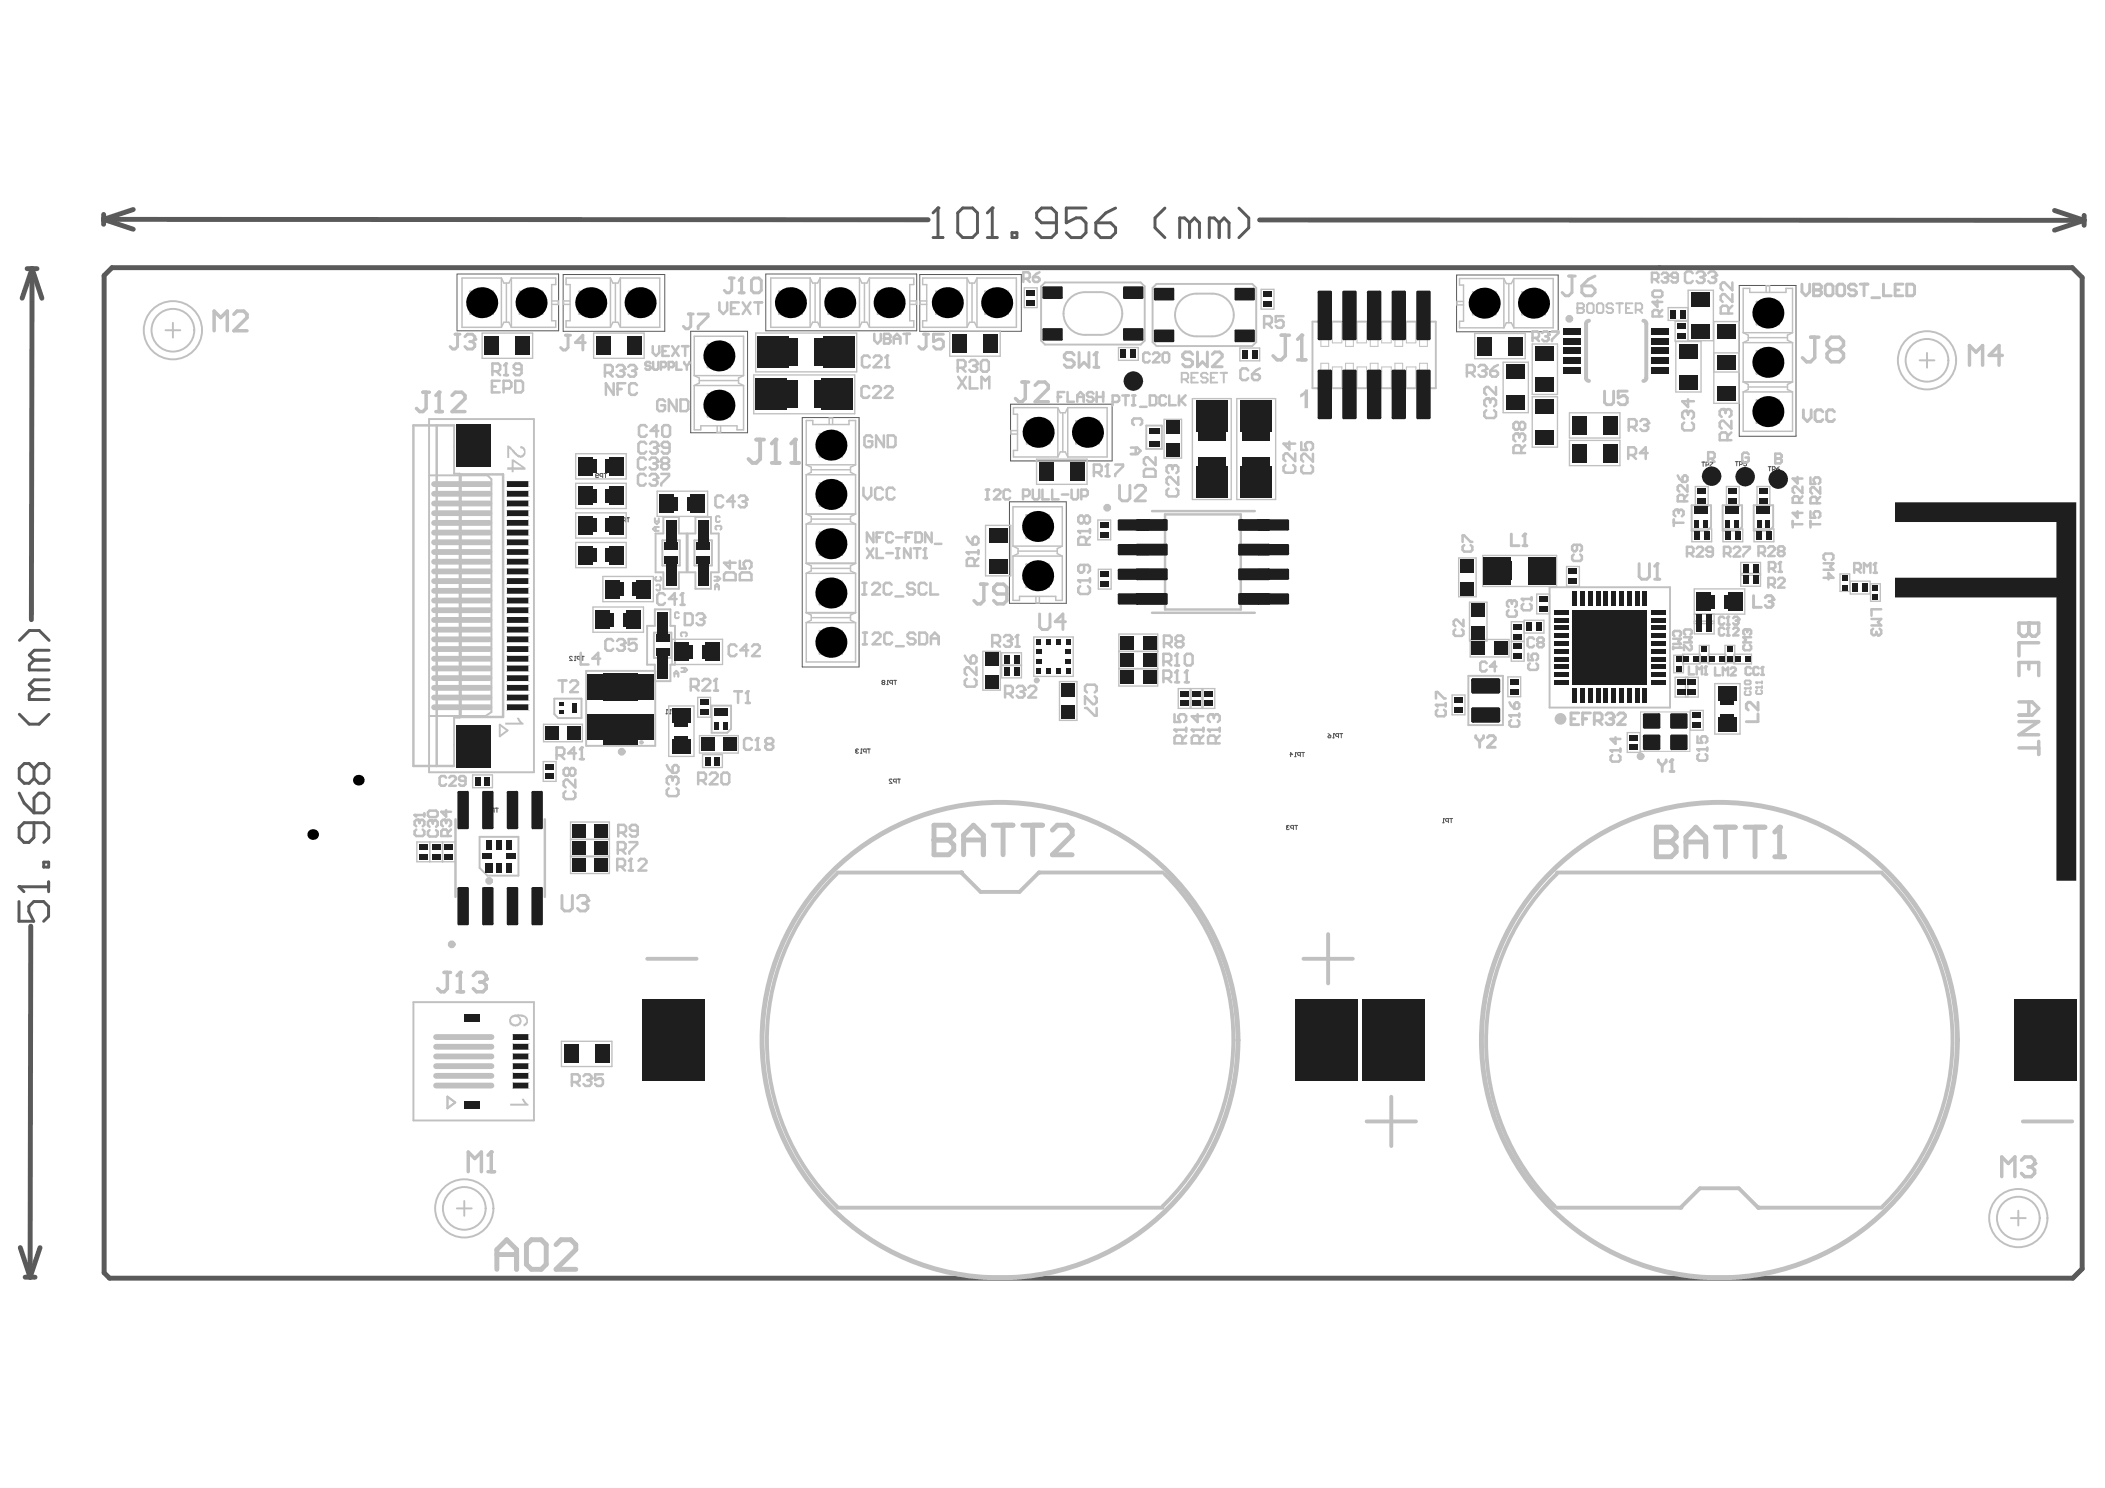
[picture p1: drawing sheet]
<svg xmlns="http://www.w3.org/2000/svg" width="297mm" height="210mm" viewBox="0 0 297 210" stroke-linecap="round" stroke-linejoin="round" font-family="sans-serif">
<g fill="none" stroke="#5a5a5a" stroke-width=".14">
<path d="M64.5 38.7h14.3v8h-14.3zM79.5 38.7h14.3v8h-14.3zM108.1 38.7h21.3v8h-21.3zM129.8 38.7h14.3v8h-14.3zM205.5 38.8h14.4v8h-14.4zM97.5 46.7h8v14.3h-8zM113.2 58.9h8v35.2h-8zM142.6 57h14.3v8h-14.3zM245.4 40.3h8v21.2h-8zM84.1 67.1h.3l.1-.1-.1-.2-.3 .1v.4l.1 .1 .3-.1M85 67.2h-.2l-.1-.1 .1-.3h.2v.6M85.2 66.8h.4"/>
<path d="M85.4 66.8v.6M86.8 73.1l.1-.1 .3 .1v.4l-.1 .1-.3-.1zM87.4 73.6h.2M87.5 73h.1M87.5 73v.6M87.5 73l.1 .1M88.2 73.4h-.3l-.1-.1 .1-.3h.3v.6M88.4 73h.4M88.6 73v.6M142.4 70.8h8.1v14.3h-8.1zM240.1 65.2h.4M240.3 65.2v.6"/>
<path d="M240.7 65.6h.3l.1-.1-.1-.3h-.3v.6M241.3 65.2h.4l-.4 .6M244.9 65.1h.4M245.1 65.1v.6M245.5 65.5h.3l.1-.1-.1-.3h-.3v.6M246.4 65.1h-.3v.3l.2-.1 .1 .1v.3l-.3-.1M249.5 65.8h.4M249.7 65.8v.6M250.1 66.2h.3l.1-.3-.1-.1h-.3v.6M250.7 66.1h.3l.1 .2-.3 .1zM251.1 65.8l-.4 .3M80.8 92.7l-.1-.1-.3 .1 .4 .5h-.4"/>
<path d="M81.1 93.2h.2M81.2 92.6h.1M81.2 92.6v.6M81.2 92.6l.1 .1M81.8 93h-.3v-.1v-.3h.3v.6M82 92.6h.4M82.2 92.6v.6M124.6 96.3l-.1-.1 .1-.2 .3 .1-.1 .2M124.6 96.3l-.1 .1 .1 .2 .3-.1-.1-.2M124.6 96.3h.2M125.1 96.6h.2M125.2 96h.1"/>
<path d="M125.2 96v.6M125.2 96l.1 .1M125.9 96.4h-.3l-.1-.1 .1-.3h.3v.6M126.1 96h.4M126.3 96v.6M68.8 114.3l-.1-.1 .1-.2 .3 .1-.1 .2M68.8 114.3l-.1 .1 .1 .2 .3-.1-.1-.2M68.8 114.3h.2M69.7 114.4h-.3l-.1-.1 .1-.3h.3v.6M69.9 114h.4M70.1 114v.6M94 100.7h.2"/>
<path d="M94.1 100.1h.1M94.1 100.1v.6M94.1 100.1l.1 .1M94.5 100.7h.2M94.6 100.1h.1M94.6 100.1v.6M94.6 100.1l.1 .1M95.3 100.5h-.3l-.1-.1 .1-.3h.3v.6M95.5 100.1h.4M95.7 100.1v.6M120.7 105.9h.1M120.7 105.9l.1 .1"/>
<path d="M120.8 106l-.1 .1 .1 .2 .3-.1M120.8 106h.1M121.1 105.8l-.3-.1-.1 .2M121.4 106.3h.2M121.5 105.7h.1M121.5 105.7v.6M121.5 105.7l.1 .1M122.2 106.1h-.3l-.1-.1 .1-.3h.3v.6M122.4 105.7h.4M122.6 105.7v.6M125.9 110l-.1-.1-.3 .1 .4 .5h-.4M126.5 110.3h-.3l-.1-.1 .1-.3h.3v.6"/>
<path d="M126.7 109.9h.4M126.9 109.9v.6M181.5 116.6h.1M181.5 116.6l.1 .1M181.6 116.7l-.1 .1 .1 .2 .3-.1M181.6 116.7h.1M181.9 116.5l-.3-.1-.1 .2M182 106.4h.4l-.3-.3v.6M182.5 116.8h-.3l-.1-.1 .1-.3h.3v.6M182.7 106.7h.2M182.7 116.4h.4M182.8 106.1h.1"/>
<path d="M182.8 106.1v.6M182.8 106.1l.1 .1M182.9 116.4v.6M183.5 106.5h-.3l-.1-.1 .1-.3h.3v.6M183.7 106.1h.4M183.9 106.1v.6M187.4 103.9l.1-.1h.3l-.1 .3h-.2zM187.4 103.5l.4 .3M188.1 104.1h.2M188.2 103.5h.1M188.2 103.5v.6M188.2 103.5l.1 .1"/>
<path d="M188.9 103.9h-.3l-.1-.1 .1-.3h.3v.6M189.1 103.5h.4M189.3 103.5v.6M203.6 116.1h.2M203.7 115.5h.1M203.7 115.5v.6M203.7 115.5l.1 .1M204.4 115.9h-.3l-.1-.1 .1-.3h.3v.6M204.6 115.5h.4M204.8 115.5v.6"/>
</g>
<g fill="none" stroke="#5a5a5a" stroke-width=".27">
<path d="M66.6 42.7h2.7M68 41.3v2.8M89 42.7h2.7M90.3 41.3v2.8M100.1 50.2h2.7M101.4 48.8v2.8M110.2 42.7h2.7M111.5 41.3v2.8M117.1 42.7h2.8M118.5 41.3v2.8M139.3 42.7h2.7M140.6 41.3v2.8"/>
<path d="M153.5 59.6v2.8M215 42.8h2.8M216.4 41.4v2.7M248.1 58.1h2.7M248.1 51.1h2.7M249.5 49.7v2.8M249.5 56.7v2.7M115.9 76.7h2.7M115.9 69.7h2.7M117.2 68.4v2.7M117.2 75.3v2.8M145.1 74.3h2.7"/>
<path d="M146.4 72.9v2.7M152.1 61h2.7M115.9 90.6h2.7M115.9 83.7h2.7M117.2 82.3v2.7M117.2 89.2v2.8"/>
</g>
<g fill="none" stroke="#5a5a5a" stroke-width=".7">
<path d="M3.8 37.9h1.4M4.5 37.9l-.1 49.5M4.5 37.9l1.4 4.2M4.5 37.9l-1.4 4.2M14.6 30.9l116.4 .1M14.6 30.9l4.2 1.4M14.6 30.2v1.4M14.7 38.9l1.1-1.1h276.6l1.4 1.4v139.8l-1.3 1.3h-277l-.8-.8zM18.8 29.6l-4.2 1.3M177.7 31l116.4 .1M289.9 29.7l4.2 1.4M294.1 31.1l-4.2 1.4"/>
<path d="M294.1 30.4v1.4M4.3 130.7l-.1 49.5M2.9 176l1.3 4.2M5.6 176l-1.4 4.2M3.6 180.2h1.3"/>
</g>
<path d="M2.7 127.2v2.8h2.1l-.7-1.4v-.7l.7-.7h1.4l.7 .7v1.4l-.7 .7M2.7 125.1h4.2v-.7v1.4" fill="none" stroke="#5a5a5a" stroke-width=".42"/>
<circle cx="2.7" cy="125.1" r=".21" fill="#5a5a5a"/>
<g fill="none" stroke="#5a5a5a" stroke-width=".42">
<path d="M131.7 33.5h1.4M132.4 29.3v4.2M2.8 90.3l1.3-1.4h1.4l1.4 1.4M4.8 97.3l-.7 .7v.7h2.8M4.8 97.3h2.1M4.8 93.1l-.7 .7v.7h2.8M4.8 93.1h2.1M6.9 95.9h-2.1l-.7 .7 .7 .7M6.9 91.7h-2.1l-.7 .7 .7 .7M2.7 111.9l.7 1.4 1.4 1.4M2.7 100.8l1.4 1.4h1.4l1.4-1.4M4.8 116.1v2l-.7 .7h-.7l-.7-.7v-1.4l.7-.6h2.8l.7 .7v1.3l-.7 .7"/>
<path d="M4.8 112.6l.7-.7h.7l.7 .7v1.4l-.7 .7h-1.4zM4.8 108.4l.7-.7h.7l.7 .7v1.4l-.7 .7h-.7l-.7-.7M4.8 108.4l-.7-.7h-.7l-.7 .7v1.4l.7 .7h.7l.7-.7M4.8 108.4v1.4M2.7 125.1l.7 .7M6.2 121.6h.7v.7h-.7z"/>
</g>
<circle cx="132.4" cy="29.3" r=".21" fill="#5a5a5a"/>
<path d="M132.4 29.3l-.7 .7M135.1 30l.7-.7h1.4l.7 .7v2.8l-.7 .7h-1.4l-.7-.7zM139.3 33.5h1.4M140 29.3v4.2" fill="none" stroke="#5a5a5a" stroke-width=".42"/>
<circle cx="140" cy="29.3" r=".21" fill="#5a5a5a"/>
<g fill="none" stroke="#5a5a5a" stroke-width=".42">
<path d="M140 29.3l-.7 .7M142.8 32.8h.7v.7h-.7zM149.1 31.4h-2.1l-.7-.7v-.7l.7-.7h1.4l.7 .7v2.8l-.7 .7h-1.4l-.7-.7M153.2 29.3h-2.7v2.1l1.4-.7h.6l.7 .7v1.4l-.7 .7h-1.3l-.7-.7M154.6 31.4h2.1l.7 .7v.7l-.7 .7h-1.4l-.7-.7zM157.4 29.3l-1.4 .7-1.4 1.4M164.4 29.4l-1.4 1.3v1.4l1.4 1.4M167.9 31.4l-.7-.7h-.7v2.8M167.9 31.4v2.1M167.9 31.4l.7-.7 .7 .7v2.1M172 31.4l-.7-.7h-.7v2.8M172 31.4v2.1"/>
<path d="M172 31.4l.7-.7 .7 .7v2.1M174.8 29.4l1.4 1.3v1.4l-1.4 1.4"/>
</g>
<path d="M81.2 72.3v3.6M88.4 72.3v3.6M98.5 98.4h1.8M58.8 118.8h3.6M76.7 107.4h1.8v2.8h-1.8zM76.7 102.2v2.4M80.5 118.4v2.5M82.2 102.2v2.4M86 118.4v2.5M98.5 101.2h1.8M99.1 106.5h2.8v1.8h-2.8z" fill="none" stroke="#c0c0c0" stroke-width=".19"/>
<path d="M58.3 60h3.3M58.3 108h3.3" fill="none" stroke="#c0c0c0" stroke-width=".35"/>
<g fill="none" stroke="#c0c0c0" stroke-width=".27">
<path d="M64.1 66.8h.8M92.5 75.3h1.1v-2.4h2.2v2.4M93.5 79.8h2.4M93.5 76.2h2.4M98 79.8h2.5M98 76.2h2.5M98.1 75.3v-2.4h2.2v2.4h1.1M92.3 89.2h2.4v3.6h-2.4zM92.4 96.1h2.2M92.4 86h2.2M92.5 80.7h1.1M93.6 83.1h2.2"/>
<path d="M94.6 88.3h.6M98.1 83.1h2.2M100.3 80.7h1.1M100.4 99.5v3.9M103.2 99.5v3.3M64.1 105.1v2.9M64.1 101.2h.8M70.5 102.2l1.1 .8-1.1 .9zM78.2 100.7l.6 .6M67.7 122.4l1.1 1.1M64.5 170.5h2.1"/>
</g>
<g fill="none" stroke="#c0c0c0" stroke-width=".21">
<path d="M70.8 39.2l.3 .7h.7l.4-.7M78.4 39.2v.9h-.6M79.9 39.2v.9M86.1 39.2l.4 .7h.7l.3-.7M114.3 39.2l.4 .7h.7l.3-.7M121.3 39.2l.3 .7h.7l.4-.7M128.9 39.2v.9h-.5M130.2 39.2v.9M66.3 41.1l.8 .7M67.1 41.8h1.8l-.5 .5M67.1 41.8l.5 .5M67.6 42.3v.8h.8v-.8"/>
<path d="M67.6 42.3h.8M70.8 46.2l.3-.7h.7l.4 .7M73.3 41.1l.7 .7M76.6 41.1l-1.3 1.2v.8M77.8 45.2h.6v1M77.8 42.5h1v.4h-1M79.5 42.5v.4M79.9 45.2v1M81.7 44.3h3.3M82.5 41.8l-.8-.7h3.3l-1.2 1.2M83 42.3v.8h.8v-.8M83 42.3h.8"/>
<path d="M84.3 41.8h-1.8l.5 .5M86.1 46.2l.4-.7h.7l.3 .7M88.7 41.1l1.2 1.2M89.4 41.8h1.8l-.5 .5M89.9 42.3v.8h.8v-.8M89.9 42.3h.8M98 53l.7 .3v.7l-.7 .4M100.6 49.3v1.8h1.7M100.6 56.3v1.7M100.6 56.3l.4 .5M100.6 58h1.7M100.6 56.3h1.7"/>
<path d="M100.6 49.3l.4 .5M100.6 49.3h1.7M100.6 56.3l-.8-.8v3.3l.8-.8M101 49.8v.8M101 56.8v.8M101 57.6h.8M101 56.8h.8M101 57.6l-.4 .4M101 49.8h.8M101 50.6h.8M101 50.6l-1.2 1.2M101.8 49.8v.8"/>
<path d="M101.8 56.8v.8M101.8 57.6l.5 .4M101.8 50.6l.5 .5M102.3 49.3v1.8M102.3 56.3v1.7M102.3 56.3l-.5 .5M102.3 49.3l-.5 .5M103.1 55.5v3.3M104.9 53l-.7 .3v.7l.7 .4M109.9 44.3h3.3M110.6 41.8h1.8M110.6 41.8l-.7-.7h3.3l-.8 .7"/>
<path d="M110.6 41.8l.5 .5M111.1 42.3v.8h.8v-.8M111.1 42.3h.8M112.4 41.8l-.5 .5M113.8 59.3h.9v.6M114.3 46.2l.4-.7h.7l.3 .7M116.9 41.1l1.2 1.2M117 59.9v-.9h.5v.9M118.1 42.3h.8v.8h-.8zM120.1 41.1l-.7 .7M120.7 59.3h-.9v.6M121.3 46.2l.3-.7h.7l.4 .7"/>
<path d="M123.8 41.1l.8 .7M125.1 42.3h.8v.8h-.8zM127.1 41.1l-1.2 1.2M128.4 45.2h.5v1M128.4 42.5h.9v.4h-.9M129.8 42.5v.4M130.2 45.2v1M98 60.6h.9M101.2 61h.5M104 60.6h.9M113.8 72.5l.7 .4v.7l-.7 .3M113.8 79.5l.7 .3v.7l-.7 .4"/>
<path d="M114.5 66.6l-.7 .4M115.6 61.2v3.2M115.6 61.2l.8 .7M115.6 61.2h3.3M115.6 64.4h3.3M116.4 68.9h1.7v1.7M116.4 61.9v1.8M116.4 68.9v1.7M116.4 77.6h1.7l-.5-.5h-.7l-1.3 1.2h3.3l-.8-.7M116.4 75.8h1.7l-.5 .5h-.7zM116.4 68.9l.5 .4M116.4 70.6h1.7"/>
<path d="M116.4 61.9l.5 .5M116.4 61.9h1.7M116.4 75.8l-.8-.7h3.3l-.8 .7M116.4 68.9l-.8-.8h3.3l-1.3 1.2M116.4 63.7l-.8 .7M116.9 62.4v.8M116.9 69.3v.8M116.9 70.1h.7M116.9 69.3h.7M116.9 70.1l-.5 .5M116.9 62.4h.7M116.9 63.2h.7"/>
<path d="M116.9 63.2l-.5 .5M117.6 62.4v.8M117.6 69.3v.8M117.6 70.1l.5 .5M117.6 63.2l1.3 1.2M118.1 61.9v1.8h-1.7M118.1 61.9l-.5 .5M118.9 61.2v3.2M118.9 61.2l-.8 .7M120 66.6l.7 .4M120.7 72.5l-.7 .4v.7l.7 .3M120.7 79.5l-.7 .3v.7l.7 .4"/>
<path d="M113.8 86.4l.7 .4v.7l-.7 .3M115.6 89v3.2M115.6 89h3.3M115.6 92.2h3.3M115.6 89l.8 .7M115.6 82h3.3M116.4 89.7h1.7v1.8M116.4 82.8v1.7h1.7M116.4 89.7v1.8M116.4 89.7l.5 .5M116.4 91.5h1.7M116.4 82.8l.5 .5"/>
<path d="M116.4 82.8h1.7M116.4 91.5l-.8 .7M116.9 83.3v.7M116.9 90.2v.8M116.9 91h.7M116.9 90.2h.7M116.9 91l-.5 .5M116.9 84h.7M116.9 83.3h.7M116.9 84l-1.3 1.3h3.3l-.8-.8M117.6 83.3v.7M117.6 90.2v.8"/>
<path d="M117.6 91l.5 .5M117.6 84l.5 .5M118.1 91.5l.8 .7M118.1 82.8v1.7M118.1 82.8l-.5 .5M118.9 89v3.2M118.9 89l-1.3 1.2M120.7 86.4l-.7 .4v.7l.7 .3"/>
</g>
<path d="M74.7 42.7h.4M74.9 42.5v.4M83.2 42.7h.4M83.4 42.5v.4M101.2 57.2h.5M101.4 57v.4M125.3 42.7h.4M125.5 42.5v.4M117 62.8h.5M117.2 62.6v.4" fill="none" stroke="#c0c0c0" stroke-width=".14"/>
<circle cx="135.6" cy="123.1" r=".27" fill="#c0c0c0"/>
<path d="M136.5 39.2l.3 .7h.7l.4-.7M132.1 44.3h3.2M132.8 41.8l-.7-.7h3.2l-1.2 1.2M133.3 42.3h.8M133.3 42.3v.8h.8v-.8M134.6 41.8h-1.8l.5 .5M136.5 46.2l.3-.7h.7l.4 .7M139 41.1l1.2 1.2M140.2 42.3h.8v.8h-.8z" fill="none" stroke="#c0c0c0" stroke-width=".21"/>
<path d="M133.5 42.7h.4M133.7 42.5v.4" fill="none" stroke="#c0c0c0" stroke-width=".14"/>
<path d="M138.7 97.4h2.5M138.7 91.9h2.5M141.3 93.8v1.8" fill="none" stroke="#c0c0c0" stroke-width=".19"/>
<path d="M146.6 123.1l-2.7 2.7" fill="none" stroke="#c0c0c0" stroke-width=".55"/>
<circle cx="146.6" cy="123.1" r=".27" fill="#c0c0c0"/>
<g fill="none" stroke="#c0c0c0" stroke-width=".19">
<path d="M144.5 40.6h1.9v2.8h-1.9zM164.3 59.2h2.4M178 40.8h1.8M154.9 73.4h1.8v2.7h-1.8zM164.3 64.6h2.4M221.1 79.9h1.8M221.5 62.1v3.6M228.6 62.1v3.6M144.1 93.8v1.8M149.5 96.1h2.5M155 83.1h1.8M155 80.3h1.8"/>
<path d="M157.9 94.3v2.5M157.9 89.4v2.5M163.4 94.3v2.5M163.4 89.4v2.5M166.3 99.9h1.8M166.3 97.1h1.8M169.6 99.9h1.8M169.6 97.1h1.8M204.9 98h1.8M207.5 90.2v2.5M212.8 95.5v2.8M212.9 90.2v2.5"/>
<path d="M213.3 90.5v2.8M214.6 95.5v2.8M215.1 89.3h2.8M215.1 87.5h2.8M215.1 90.5v2.8M216.8 83.8h1.9v2.8h-1.9zM221.1 82.7h1.8M149.5 101.6h2.5M204.9 100.8h1.8"/>
</g>
<g fill="none" stroke="#c0c0c0" stroke-width=".21">
<path d="M206 39.3v.9h.5M212.2 39.3l.4 .7h.7l.3-.7M143 57.5v.9h.6M144.9 59.4l.7 .7M148.1 59.4l-.7 .7M149.3 57.5l.3 .7h.7l.4-.7M155.1 59.4l-.8 .7M206.5 45.3h-.5v.9M206.5 42.5h-.9v.5h.9M209 42.4h.8M209 42.4v.8h.8v-.8M210.3 41.9h-1.8l.5 .5"/>
<path d="M211.1 41.2l-1.3 1.2M212.2 46.2l.4-.7h.7l.3 .7M214.8 44.4h3.2M215.5 41.9h1.8l-.5 .5M216 42.4h.8M216 42.4v.8h.8v-.8M217.3 41.9l.7-.7h-3.2l1.2 1.2M143.6 63.5h-.6v1M143.6 60.7h-.9v.5h.9M143.7 77.4v.7l-.8 .3M144.8 79.6l1.2 1.2M145.6 73.4l-.8-.8v3.3l1.2-1.2"/>
<path d="M146 73.9l-.5-.5v1.8M146 73.9v.8M146 73.9h.8v.8h-.8M146.1 60.6h.8v.8h-.8zM146.1 61.4l-1.2 1.2M147.3 73.4l.7-.8v3.3l-.7-.7M147.3 73.4v1.8M147.4 61.9l.7 .7M148 79.6l-.7 .7M149.2 77.4v.7l.7 .3M149.3 64.5l.3-.7h.7l.4 .7M153.1 60.6h.8v.8h-.8z"/>
<path d="M153.9 61.4l1.2 1.2M143.9 84.1v.6h-1M145.5 80.3v1.8l.5-.5M146 80.8v.8M146 80.8h.8v.8h-.8M146.2 84.1v1h.5v-1M147.3 80.3v1.8M149 84.1v.6h.9"/>
</g>
<g fill="none" stroke="#c0c0c0" stroke-width=".14">
<path d="M186.4 51.2h1.1v1.1h-1.1zM186.4 47.8h1.1v1.1h-1.1zM188 45.4v3h1.3M188 51.8h1.4M189.4 45.4v3M189.9 51.2h1.1v1.1h-1.1zM189.9 47.8h1.1v1.1h-1.1zM191.5 45.4v3M192.8 45.4v3M193.4 51.2h1.1v1.1h-1.1zM193.4 47.8h1.1v1.1h-1.1zM195 45.4v3h1.3"/>
<path d="M195 51.8h1.3M196.3 45.4v3M196.8 47.8v1.1M196.8 51.2v1.1M197.9 47.8v1.1M197.9 51.2v1.1M198.5 45.4v3h1.3M198.5 51.8h1.3M199.8 45.4v3M200.3 51.2h1.1v1.1h-1.1zM200.3 47.8h1.1v1.1h-1.1zM209.2 42.8h.4"/>
<path d="M209.4 42.6v.4M146.3 61h.4M146.5 60.8v.4M146.2 81.2h.4M146.4 81v.4"/>
</g>
<path d="M161 39.8l.5 .6M153.1 47.2h2.2M153.1 41.2h2.2M161.5 48.1l-.5 .5M162.6 48.3l.6 .5M163.2 40.1l-.6 .5M176.7 40.1l.6 .5M177.3 48.3l-.6 .5" fill="none" stroke="#c0c0c0" stroke-width=".27"/>
<circle cx="237.1" cy="170.4" r=".27" fill="#c0c0c0"/>
<path d="M239.9 167.6l-2.8 2.8" fill="none" stroke="#c0c0c0" stroke-width=".55"/>
<g fill="none" stroke="#c0c0c0" stroke-width=".19">
<path d="M236.4 45.3h1.8v2.8h-1.8zM236.5 55.3h3.5M236.5 48.2h3.5M241.8 56.9h3.6M241.8 49.8h3.6M241.8 52.5h3.6M241.8 45.4h3.6M238.7 74.6h2.8v1.8h-2.8zM239.2 68.6h1.8M243.1 74.6h2.8v1.8h-2.8zM243.6 68.6h1.8M245.6 79.3v1.8"/>
<path d="M236.4 95.5h3.2v2.8h-3.2zM237.4 92.3h2.5M237.8 95.5v2.8M238.2 95.5v2.8M239.1 83.1v4.9M239.8 91h1.4v2.5h-1.4zM241.9 86.6v1.4M242 96.4h3.5M243.4 91h1.4v2.5h-1.4zM244.7 92.3h2.4M246.2 83.1v3.5M238.5 100.2h1.8v2.8h-1.8z"/>
<path d="M242 103.6h3.5"/>
</g>
<path d="M238.7 71.3h2.7M241.4 74.3l-.5 .6h-2.2M243.1 71.3h2.7M245.8 74.3l-.5 .6h-2.2" fill="none" stroke="#c0c0c0" stroke-width=".27"/>
<path d="M246 53.9l.7 .3M246 46.9l.7 .4v.7l-.7 .3M246 40.7h.9v.6M246.7 54.9l-.7 .4" fill="none" stroke="#c0c0c0" stroke-width=".21"/>
<circle cx="248.1" cy="170.4" r=".27" fill="#c0c0c0"/>
<g fill="none" stroke="#c0c0c0" stroke-width=".19">
<path d="M68 47h7.2v3.5h-7.2zM83.8 47h7.1v3.5h-7.1zM106.4 52.9h14.2v5.5h-14.2zM106.6 47h14.3v5.5h-14.3zM134 46.7h7.1v3.5h-7.1zM157.8 49h2.8v1.8h-2.8zM164.3 59.2v5.4M166.7 59.2v5.4M168.3 56.2h5.4v14.3h-5.4zM174.5 56.2h5.5v14.3h-5.5zM175 49.1h2.8v1.8h-2.8zM178 40.8v2.8h1.8v-2.8"/>
<path d="M208.1 47h7.1v3.6h-7.1zM212.1 51.1h3.6v7.1h-3.6zM216.2 48.5h3.6v7.1h-3.6zM216.2 56h3.6v7.1h-3.6zM221.5 58.2h7.1v3.6h-7.1zM235.4 43.4h2.8v1.8h-2.8zM236.5 48.2v7.1M238.2 40.9h3.6v7.2h-3.6zM240 48.2v7.1M241.8 45.4v11.5M245.4 45.4v11.5M81.2 64h7.2v3.6h-7.2z"/>
<path d="M81.2 68.2h7.2v3.5h-7.2zM81.2 76.5h7.2v3.6h-7.2zM81.2 72.3h7.2M81.2 75.9h7.2M92.7 69.3h7.2v3.5h-7.2zM139.1 74.1h3.5v7.1h-3.5zM146.3 64.8h7.1v3.5h-7.1zM205.8 78.7h2.5v5.5h-2.5zM209.2 78.4h10.5v4.3h-10.5zM221.1 79.9v2.8M221.5 65.7h7.1M221.5 62.1h7.1"/>
<path d="M222.9 79.9v2.8M239.2 68.6v2.8h1.8v-2.8M243.6 68.6v2.8h1.8v-2.8M245.6 79.3h2.8v3.4h-2.8v-1.8h2.8M247.5 74.6h2.8v1.8h-2.8zM247.9 68.6h1.8v2.8h-1.8zM83.7 85.6h7.1v3.6h-7.1zM85.1 81.3h7.1v3.6h-7.1zM94.4 99.6h3.5v7.1h-3.5zM94.8 90.2h7.2v3.5h-7.2zM98.5 98.4v2.8M100.3 98.4v2.8"/>
<path d="M138.7 91.9v5.5M141.2 91.9v5.5M141.3 92.1h2.8v1.8h-2.8zM141.3 93.8h2.8M141.3 95.6h2.8M145.9 89.9h5.5v5.5h-5.5zM149.5 96.1v5.5M152 96.1v5.5M155 80.3v2.8M156.8 80.3v2.8M157.9 91.9h5.5v2.4h-5.5zM157.9 94.3h5.5"/>
<path d="M157.9 96.8h5.5M157.9 91.9h5.5M157.9 89.4h5.5M166.3 97.1v2.8M167.9 97.1h1.8v2.8h-1.8zM168.1 97.1v2.8M169.6 97.1v2.8M171.4 97.1v2.8M204.9 98v2.8M206.7 98v2.8M207.4 84.9h2.4v5.5h-2.4zM207.5 90.2h5.4"/>
<path d="M207.5 92.7h5.4M212.8 98.3h1.8M212.8 95.5h1.8M213.3 87.7h1.8v2.8h-1.8zM213.3 93.3h1.8M215.1 87.5v1.8M217.9 87.5v1.8M236.2 92.4h1.3v2.5h-1.3zM237.4 92.3v1.4h2.5v-1.4M239.1 86.6h7.1M239.1 83.1h7.1M239.1 87.6h2.8v1.8h-2.8z"/>
<path d="M239.1 88h2.8M241.1 92.3h2.4v1.4h-2.4zM242 96.4v7.2M244.7 92.3v1.4h2.4v-1.4M245.5 96.4v7.2M245.6 81.1h2.8M259.6 81h1.4v2.4h-1.4zM261.1 82h2.8v1.8h-2.8zM264 82.4h1.3v2.4h-1.3zM58.8 118.8v2.8h5.5v-2.8h-1.9v2.8M60.6 118.8v2.8M66.7 109.3h2.8v1.8h-2.8z"/>
<path d="M76.7 104.6h5.5M76.7 102.2h5.5M80.5 116h5.5v2.4h-5.5zM80.5 118.4h5.5M98.7 103.8h5.5v2.4h-5.5zM229.6 103.3h1.8v2.8h-1.8zM80.5 120.8h5.5v2.4h-5.5zM80.5 120.9h5.5M79.2 146.9h7.1v3.5h-7.1z"/>
</g>
<g fill="none" stroke="#c0c0c0" stroke-width=".27">
<path d="M161 39.8h-13.5l-.6 .6v7.6l.6 .6h13.5M23.4 46.6h2M24.4 45.5v2.1M60.5 59.1h14.8v49.8h-14.8zM161.5 40.4v7.7M162.6 40.6v7.7M163.2 40.1h13.5M163.2 48.8h13.5M168.9 47.4h2.2M168.9 41.4h2.2M177.3 40.6v7.7M185.2 45.4h17.4v9.4h-17.4z"/>
<path d="M270.9 50.8h2.1M271.9 49.8v2.1M60.6 67.1h8.2l.5 .5v32.9l-.8 .5h-7.9M64.1 60v6.8M64.9 66.8v34.4M71 67v34.1M92.5 75.3v5.4M93.5 76.2v3.6M95.8 75.3h1.1v5.4h-1.1v2.4M95.9 76.2v3.6M98 76.2v3.6M98.1 75.3h-1.1v5.4h1.1v2.4"/>
<path d="M100.5 76.2v3.6M101.4 75.3v5.4M161.8 60h2.1v3.3h-2.1zM238.7 71.3v3.6M241.4 71.3v3M243.1 71.3v3.6M245.8 71.3v3M247.5 71.3h2.7v3l-.5 .6h-2.2zM82.7 94.6h9.8v10.6h-9.8zM92.4 86v2.3h-1.1v5.5h1.1v2.3M93.6 80.7v2.4M94.6 86v2.3"/>
<path d="M95.2 88.3v5.5h-.6v2.3M100.3 80.7v2.4M100.4 99.5h2.8M207.2 95.3h4.9v7h-4.9zM218.7 82.8h17v17h-17zM64.1 101.2v3.9M78.2 100.7v-2.1h3.9v2.7h-3.3M103.2 102.8l-.6 .6h-2.2M67.7 122.4v-4.4h5.5v5.5h-4.4M58.3 141.4h17v16.7h-17zM63.1 154.7l1.1 .8-1.1 .8zM65.5 169.4v2.1"/>
<path d="M283.8 171.8h2.1M284.8 170.8v2.1"/>
</g>
<g fill="none" stroke="#c0c0c0" stroke-width=".21">
<path d="M65.2 39.2h5.6v7h-5.6zM71.5 39.9v5.6M78.4 39.2h-6.2v7h6.2M79.9 39.2h6.2v7h-6.2M86.8 39.9v5.6M87.5 39.2h5.6v7h-5.6zM108.8 39.2h5.5v7h-5.5zM115 39.9v5.6M115.7 39.2h5.6v7h-5.6zM122 39.9v5.6M128.9 39.2h-6.2v7h6.2M130.2 39.2h6.3v7h-6.3"/>
<path d="M137.2 39.9v5.6M137.9 39.2h5.5v7h-5.5zM206 39.3h6.2v6.9h-6.2M213.6 39.3h5.6v6.9h-5.6zM66.3 44.3h3.3M67.1 41.8v1.8M67.1 43.6l-.8 .7M67.6 43.1l-.5 .5M68.4 43.1l1.2 1.2M69.6 41.1l-.7 .7v1.8h-1.8M69.6 41.1h-3.3v3.2M69.6 41.1v3.2"/>
<path d="M73.3 44.3v-3.2h3.3v3.2M73.3 44.3h3.3M74 41.8v1.8h1.8M74 41.8h1.8v1.8M74 41.8l.5 .5M74.5 43.1l-1.2 1.2M74.5 43.1h.8l.5 .5M74.5 42.3h.8M74.5 42.3v.8M75.8 43.6l.8 .7M77.8 40.1v5.1M79.5 42.9h1"/>
<path d="M79.5 42.5h1M79.9 40.1h.6v5.1h-.6M81.7 41.1v3.2l1.3-1.2M82.5 41.8v1.8h1.8M83.8 43.1l.5 .5M84.3 41.8v1.8M85 41.1v3.2l-.7-.7M88.7 44.3h3.3M89.4 41.8v1.8M89.4 43.6l-.7 .7M89.9 43.1l-.5 .5M90.7 43.1l1.3 1.2"/>
<path d="M91.2 41.8v1.8h-1.8M92 41.1h-3.3v3.2M92 41.1v3.2M92 41.1l-.8 .7M98 47.4h6.9v5.6h-6.9zM98.7 53.7h5.5M99.8 48.6v3.2h3.3M99.8 48.6l.8 .7M99.8 55.5h3.3l-.8 .8M99.8 48.6h3.3M102.3 58l.8 .8h-3.3M102.3 51.1l.8 .7"/>
<path d="M103.1 48.6v3.2M103.1 48.6l-.8 .7M109.9 41.1v3.2l.7-.7M110.6 41.8v1.8M111.1 43.1l-.5 .5M112.4 41.8v1.8h-1.8M113.2 41.1v3.2l-1.3-1.2M113.8 59.3v6.3M114.7 59.9h5.1M116.9 44.3v-3.2h3.2v3.2M116.9 44.3h3.2M117.6 43.6l-.7 .7"/>
<path d="M118.1 43.1l-.5 .5M118.9 43.1l1.2 1.2M119.4 41.8v1.8h-1.8M119.4 41.8h-1.8v1.8M119.4 41.8l-.5 .5M120.7 59.3v6.3M123.8 44.3v-3.2h3.3v3.2M123.8 44.3h3.3M124.6 43.6h1.8M124.6 41.8v1.8M124.6 43.6l-.8 .7M124.6 41.8l.5 .5"/>
<path d="M124.6 41.8h1.8v1.8M125.1 43.1l-.5 .5M125.9 43.1l.5 .5M126.4 43.6l.7 .7M128.4 40.1v5.1M129.8 42.9h1M129.8 42.5h1M130.2 40.1h.6v5.1h-.6M132.1 41.1v3.2l.7-.7M132.8 43.6h1.8M132.8 41.8v1.8M133.3 43.1l-.5 .5"/>
<path d="M134.1 43.1l.5 .5M134.6 41.8v1.8M135.3 41.1v3.2l-.7-.7M139 44.3h3.3M139.8 43.6l-.8 .7M140.2 43.1l-.4 .5M141 43.1l1.3 1.2M141.5 41.8v1.8h-1.7M141.5 41.8l-.5 .5M141.5 41.8h-1.7v1.8M142.3 41.1h-3.3v3.2M142.3 41.1v3.2"/>
<path d="M142.3 41.1l-.8 .7M143 57.5h6.3v7h-6.3M143.6 58.4v5.1M144.9 59.4h3.2v3.2h-3.2zM150 58.2v5.6M150.7 57.5h5.5v7h-5.5zM151.8 59.4v3.2M151.8 59.4h3.3v3.2h-3.3M151.8 59.4l1.3 1.2M206.5 40.2v5.1M207.8 41.2v3.2M207.8 41.2h3.3v3.2"/>
<path d="M207.8 41.2l.7 .7M207.8 44.4h3.3M208.5 43.7h1.8M208.5 41.9v1.8M208.5 43.6l-.7 .8M209 43.2l-.5 .5M209.8 43.2l.5 .5M210.3 41.9v1.8M210.3 43.6l.8 .8M212.9 40v5.5M214.8 41.2v3.2l.7-.8M215.5 41.9v1.8"/>
<path d="M216 43.2l-.5 .5M217.3 41.9v1.8h-1.8M218 41.2v3.2l-1.2-1.2M246 40.7v6.2h6.9M246 55.3h6.9v5.5h-6.9zM246.7 54.2v.7M246.7 54.6h5.5M246.7 47.6h5.5M246.9 41.3h5.1v-.6h.9v6.2M247.9 56.4l.7 .8M247.9 59.7h3.2M247.9 56.4h3.2"/>
<path d="M247.9 42.5v3.3M247.9 49.5v3.2M247.9 56.4v3.3M247.9 49.5h3.2M247.9 52.7h3.2M247.9 49.5l.7 .7M247.9 42.5l1.2 1.3M247.9 45.8h3.2M247.9 42.5h3.2M248.6 57.2v1.8h1.8M248.6 57.2h1.8v1.8M248.6 57.2l.5 .5"/>
<path d="M248.6 50.2v1.8h1.8M248.6 50.2l.5 .5M248.6 50.2h1.8M248.6 45l-.7 .8M249.1 58.5l-1.2 1.2M249.1 57.7h.8M249.1 58.5h.8M249.1 43.8v.8M249.1 50.7v.8M249.1 57.7v.8M249.1 51.5h.8M249.1 50.7h.8"/>
<path d="M249.1 51.5l-1.2 1.2M249.1 43.8h.8M249.1 44.6h.8M249.1 44.6l-.5 .4M249.2 41.3v-1h.5v1M249.9 58.5l.5 .5M249.9 43.8v.8M249.9 50.7v.8M249.9 57.7v.8M249.9 51.5l.5 .5M249.9 44.6l1.2 1.2M250.3 59l.8 .7"/>
<path d="M250.3 52l.8 .7M250.4 43.3h-1.8v1.7M250.4 43.3v1.7h-1.8M250.4 50.2v1.8M250.4 50.2l-.5 .5M250.4 43.3l-.5 .5M251.1 56.4l-1.2 1.3M251.1 42.5v3.3M251.1 49.5v3.2M251.1 56.4v3.3M251.1 49.5l-.8 .7M251.1 42.5l-.8 .8"/>
<path d="M252.9 46.9l-.7 .4v.7l.7 .3M252.9 53.9l-.7 .3v.7l.7 .4M252.9 48.3h-6.9v5.6h6.9M252.9 48.3v5.6M98 60.6v-6.2h6.9v6.2M98.9 60.6v-.5h5.1v.5M101.2 60.1v.9M101.7 60.1v.9M113.8 67h6.9v5.5h-6.9zM113.8 73.9h6.9v5.6h-6.9zM113.8 65.6l.7 .3v.7M113.8 65.6h6.9"/>
<path d="M114.5 73.2h5.5M114.5 66.3h5.5M115.6 68.1v3.3M115.6 75.1v3.2M115.6 71.4h3.3M116.4 75.8v1.8M116.4 70.6l-.8 .8M116.9 76.3v.8M117.6 76.3v.8M118.1 70.6l.8 .8M118.1 75.8v1.8M118.9 68.1v3.3"/>
<path d="M118.9 75.1v3.2M120.7 65.6l-.7 .3v.7M142.9 77v-5.5h7v5.5M142.9 77l.8 .4M142.9 77h7M143.7 77.7h5.5M144.8 75.9h3.2M144.8 72.6h3.2M145.5 73.4h1.8l-.5 .5M145.6 60.1l.5 .5M145.6 60.1v1.8h1.8M145.6 60.1h1.8"/>
<path d="M146.8 74.7l.5 .5h-1.8M146.9 61.4l.5 .5M147.4 60.1v1.8M147.4 60.1l-.5 .5M149.9 77l-.7 .4M152.6 61.9l-.8 .7M153.1 61.4l-.5 .5M154.3 60.1v1.8h-1.7M154.3 60.1l-.4 .5M154.3 60.1h-1.7v1.8M113.8 80.9h6.9v5.5h-6.9zM113.8 87.8h6.9v5.6h-6.9z"/>
<path d="M114.5 87.1h5.5M114.5 80.2h5.5M116.4 82.8l-.8-.8v3.3M118.1 82.8l.8-.8v3.3M142.9 84.7v-6.3h7v6.3M143.9 84.1h5.1M144.8 82.8v-3.2h3.2v3.2M144.8 82.8h3.2M145.5 80.3h1.8l-.5 .5M145.6 82.1l-.8 .7M146.8 81.6l.5 .5h-1.8M147.3 82.1l.7 .7"/>
</g>
<g fill="none" stroke="#c0c0c0" stroke-width=".14">
<path d="M188 51.8v2.9M189.4 51.8v3M191.5 51.8v2.9M191.5 48.4h1.3M191.5 51.8h1.3v3M195 51.8v2.9M196.3 51.8v3M196.8 51.2h1.1M196.8 52.3h1.1M196.8 47.8h1.1M196.8 48.9h1.1M198.5 51.8v2.9"/>
<path d="M199.8 51.8v3M249.3 44.2h.4M249.5 43.9v.5M231.5 100.4h7v5.6h-7z"/>
</g>
<path d="M58.3 60v48M64.1 60h-2.5v48h2.5M65 66.9h6v34.2h-6zM162.6 72.1h14.5M164.4 72.6h10.7v13.4h-10.7zM162.6 86.4h14.5M64.3 115.6v10.9M76.9 115.6v10.9" fill="none" stroke="#c0c0c0" stroke-width=".35"/>
<path d="M91.3 135.2h7M118.2 123.1h17.4l2.8 2.7h5.5M164 123.1h-17.4M183.9 135.2h7M187.4 131.8v6.9M219.7 123.1h45.8M192.8 158.2h7M196.3 154.7v7M285.4 158.2h7M118.2 170.4h45.8M237.1 170.4h-17.4M239.9 167.6h5.5l2.7 2.8h17.4" fill="none" stroke="#c0c0c0" stroke-width=".55"/>
<path d="M223.8 45.7v7.6M232.3 45.7v7.6" fill="none" stroke="#c0c0c0" stroke-width=".56"/>
<g fill="none" stroke="#c0c0c0" stroke-width=".82">
<path d="M61.3 79.2h7.8M61.3 77.9h7.8M61.3 76.5h7.8M61.3 75.1h7.8M61.3 72.4h7.8M61.3 73.8h7.8M61.3 69.7h7.8M61.3 68.3h7.8M61.3 71h7.8M61.3 99.8h7.8M61.3 98.4h7.8M61.3 94.3h7.8"/>
<path d="M61.3 95.7h7.8M61.3 97h7.8M61.3 92.9h7.8M61.3 90.2h7.8M61.3 88.8h7.8M61.3 91.6h7.8M61.3 87.4h7.8M61.3 84.7h7.8M61.3 83.3h7.8M61.3 86.1h7.8M61.3 80.6h7.8M61.3 82h7.8"/>
<path d="M61.5 151.8h7.9M61.5 153.1h7.9M61.5 150.4h7.9M61.5 146.3h7.9M61.5 147.7h7.9M61.5 149h7.9"/>
</g>
<g fill="#c0c0c0">
<path d="M72 155.7h2l-.4-.7h.3l.3 .4 .4 .4v.2h-2.6z"/>
<path d="M71.3 101.9h2l-.4-.7h.3l.3 .5 .4 .3v.2h-2.6z"/>
</g>
<path d="M69.5 52.4h.8l.3-.3v-.6l-.3-.2h-.8v1.6M70 52.4l.6 .5M71.1 52.9h.6M71.4 51.3v1.6" fill="none" stroke="#c0c0c0" stroke-width=".36"/>
<circle cx="71.4" cy="51.3" r=".18" fill="#c0c0c0"/>
<path d="M71.4 51.3l-.3 .2M73.6 52.1h-.8l-.3-.3v-.3l.3-.2h.5l.3 .2v1.1l-.3 .3h-.5l-.3-.3M80.7 152.6h.8l.3-.2v-.6l-.3-.3h-.8v1.7M81.2 152.6l.6 .6M82.3 151.8l.3-.3h.6l.2 .3v.3" fill="none" stroke="#c0c0c0" stroke-width=".36"/>
<circle cx="83.4" cy="152.1" r=".18" fill="#c0c0c0"/>
<g fill="none" stroke="#c0c0c0" stroke-width=".36">
<path d="M97.5 96.9h.8l.3-.3v-.5l-.3-.3h-.8v1.6M98 96.9l.6 .5M99.1 96.1l.3-.3h.5l.3 .3v.2l-1.1 1.1h1.1M100.8 97.4h.5M101 95.8v1.6M87.2 119.9h.8l.3-.3v-.5l-.3-.3h-.8v1.6M87.2 117.5h.9l.2-.3v-.6l-.2-.2h-.9v1.6M87.7 119.9l.6 .5M87.8 117.5l.5 .5M88.8 118.8h1.1v.3l-1.1 1.1v.2M90 117.2h-.8l-.3-.3v-.3l.3-.2h.5l.3 .2v1.1l-.3 .3h-.5l-.3-.3M82.9 152.4h.3"/>
<path d="M83.2 152.4l.2 .2v.3l-.2 .3h-.6l-.3-.3M83.4 152.1l-.2 .3M85.1 151.5h-1.1v.9l.5-.3h.3l.3 .3v.5l-.3 .3h-.5l-.3-.3"/>
</g>
<path d="M92.4 73.1v.6l.3 .2 .3-.2v-.6M92.4 73.5h.6M92.5 74.3v.6M92.9 74.3h-.5l-.3 .3 .3 .3h.5M92.6 81.4l-.1 .1v.3l.1 .1h.6l.1-.1v-.3l-.1-.1M95.2 95.4v-.5l.2-.3 .3 .3v.5M95.2 95h.5M95.8 86.5l-.1-.1h-.3l-.2 .1v.6l.2 .1h.3l.1-.1" fill="none" stroke="#c0c0c0" stroke-width=".27"/>
<circle cx="101" cy="95.8" r=".18" fill="#c0c0c0"/>
<g fill="none" stroke="#c0c0c0" stroke-width=".36">
<path d="M144.4 39.3h.7l.2-.2v-.5l-.2-.2h-.7v1.4M144.9 39.3l.4 .5M145.8 39.1h.7l.2 .2v.2l-.2 .3h-.5l-.2-.3zM146.7 38.4l-.5 .2-.4 .5M104.4 79.1v1.1h.8l-.3-.5v-.3l.3-.3h.6l.2 .3v.5l-.2 .3M159.6 63.1h.9l.5 .5-.5 .5h-.9M160.3 63.1v1M101 95.8l-.2 .3M104.4 81l.3-.2h1.1l.2 .2v.8h-1.6zM164.2 95.7h.8l.3-.3v-.5l-.3-.3h-.8v1.6M164.7 95.7l.6 .5M165.8 96.2h.6"/>
<path d="M166.1 94.6v1.6"/>
</g>
<path d="M101.1 74.7l-.1-.1v-.3l.1-.1h.6l.1 .1v.3l-.1 .1M101.6 73l-.2-.2h-.2l-.2 .2v.5l.2 .1h.2l.2-.1M100.8 81.4h.6l.2 .2-.2 .3h-.6M101.2 81.4v.5" fill="none" stroke="#c0c0c0" stroke-width=".27"/>
<circle cx="166.1" cy="94.6" r=".18" fill="#c0c0c0"/>
<path d="M166.1 94.6l-.3 .3M167.2 96.2h.5M167.5 94.6v1.6" fill="none" stroke="#c0c0c0" stroke-width=".36"/>
<circle cx="167.5" cy="94.6" r=".18" fill="#c0c0c0"/>
<path d="M164.2 90.8h.9l.2-.3v-.6l-.2-.2h-.9v1.6M164.8 90.8l.5 .5M166.2 90.5l-.3-.3v-.3l.3-.2h.5l.3 .2v.3l-.3 .3M166.2 90.5l-.3 .3v.2l.3 .3h.5l.3-.3v-.2l-.3-.3M166.2 90.5h.5M167.5 94.6l-.3 .3" fill="none" stroke="#c0c0c0" stroke-width=".36"/>
<path d="M183.5 55.6l.4-.2 .3-.5h.4v2.7h-.5v-1.9l-.6 .4z" fill="#c0c0c0"/>
<path d="M214.7 84.5h1.4M215 85.2l-.3 .2v.5l.3 .2h.9l.2-.2v-.5l-.2-.2M216.1 84.3v.4M216.5 90.2l-.3-.3h-.4l-.2 .3v.9l.2 .2h.4l.3-.2M217.2 90.6l-.3-.2v-.2l.3-.3h.4l.2 .3v.2l-.2 .2M217.2 90.6l-.3 .2v.3l.3 .2h.4l.2-.2v-.3l-.2-.2M217.2 90.6h.4" fill="none" stroke="#c0c0c0" stroke-width=".36"/>
<circle cx="214.7" cy="84.5" r=".18" fill="#c0c0c0"/>
<path d="M214.7 84.5l.3 .2" fill="none" stroke="#c0c0c0" stroke-width=".36"/>
<path d="M226.4 55.2v1.6l.3 .3h.7l.3-.3v-1.6M229.6 55.2h-1.3v.9l.7-.3h.3l.3 .3v.7l-.3 .3h-.6l-.4-.3M231.3 79.5v1.8l.4 .4h.7l.4-.4v-1.8M233.9 79.5v2.2M233.5 81.7h.7" fill="none" stroke="#c0c0c0" stroke-width=".41"/>
<circle cx="233.9" cy="79.5" r=".21" fill="#c0c0c0"/>
<path d="M233.9 79.5l-.4 .4" fill="none" stroke="#c0c0c0" stroke-width=".41"/>
<path d="M238.3 94v1.1h.8M239.4 95.1v-1.1l.4 .4 .4-.4v1.1M240.5 95.1h.4M240.7 94v1.1" fill="none" stroke="#c0c0c0" stroke-width=".36"/>
<circle cx="240.7" cy="94" r=".18" fill="#c0c0c0"/>
<path d="M236.7 67.1l.3 .4 .4 .5M237.4 67.3l.3-.2h.2l.2 .2v.5l-.2 .2h-.5zM237.7 70.7v-.7l-.3-.2h-.4l-.3 .2v.7h1.4M238.1 68.4v1l-.9-1h-.2l-.3 .3v.4l.3 .3M238.1 69.8l-.4 .5M237.6 89.9h1.1l-.3 .4 .3 .3h-1.1M237.8 89.5l-.2-.2v-.3l.2-.2h.7l.2 .2v.3l-.2 .2M238.5 91l.2 .2v.3l-.2 .2h-.1l-.8-.7v.7M240.7 94l-.2 .2M243.3 88.7l-.2-.2h-.3l-.2 .2v.8l.2 .1h.3l.2-.1M243.7 89.6h.3M243.9 88.5v1.1" fill="none" stroke="#c0c0c0" stroke-width=".36"/>
<path d="M246.2 97.1h.1M246.2 96.1l.1-.1h.6l.1 .1v.3l-.1 .1h-.6l-.1-.1zM246.2 97.1h.8M246.2 97.1l.1 .1M246.3 97.5l-.1 .1v.3l.1 .1h.6l.1-.1v-.3l-.1-.1M247 97v.2" fill="none" stroke="#c0c0c0" stroke-width=".27"/>
<circle cx="243.9" cy="88.5" r=".18" fill="#c0c0c0"/>
<path d="M246.8 64.1l-.3-.2h-.4l-.3 .2v.9l.3 .2h.4l.3-.2v-.5h-.5M251.2 79.3v1.4M243.9 88.5l-.2 .2M244.6 88.7l.2-.2h.3l.2 .2v.2l-.7 .7h.7M249.6 80.2h.7l.2-.2v-.5l-.2-.2h-.7v1.4M250.1 80.2l.4 .5M251 80.7h.4" fill="none" stroke="#c0c0c0" stroke-width=".36"/>
<path d="M247.8 96.9h.1M247.8 96.3h.1M247.8 96.9h.8M247.8 96.9l.1 .2M247.8 96.3h.8M247.8 96.3l.1 .1M247.9 97.4l-.1 .1v.3l.1 .1h.6l.1-.1v-.3l-.1-.1M248.6 96.1v.3M248.6 96.8v.3" fill="none" stroke="#c0c0c0" stroke-width=".27"/>
<circle cx="251.2" cy="79.3" r=".18" fill="#c0c0c0"/>
<path d="M250.5 64v1.4h.7l.2-.3v-.2l-.2-.2h-.7M251.2 79.3l-.2 .2" fill="none" stroke="#c0c0c0" stroke-width=".36"/>
<circle cx="250.5" cy="64.7" r=".18" fill="#c0c0c0"/>
<path d="M250.5 64h.7l.2 .2v.3l-.2 .2h-.7M255.5 67.3v1h.7l-.3-.5v-.2l.3-.3h.4l.2 .3v.4l-.2 .3M255.5 72.1v.9h.7l-.3-.4v-.2l.3-.3h.4l.2 .3v.4l-.2 .2M255.5 73.5v.9M255.5 73.9h1.3M256.4 71v-.7l-.2-.2h-.5l-.2 .2v.7h1.3M256.8 68.7v.9l-.9-.9h-.2l-.2 .2v.5l.2 .2M256.8 70.1l-.4 .4M58.7 117l-.2 .2v.5l.2 .2h.9l.3-.2v-.5l-.3-.2M59 115.7h-.3l-.2 .2v.4l.2 .3" fill="none" stroke="#c0c0c0" stroke-width=".36"/>
<circle cx="59" cy="115.7" r=".18" fill="#c0c0c0"/>
<path d="M58.5 115h1.4M59 115.7l.2 .2M59.2 115.9v.2M59.2 115.9l.2-.2h.2l.3 .2v.4l-.3 .3M59.9 114.7v.5" fill="none" stroke="#c0c0c0" stroke-width=".36"/>
<circle cx="58.5" cy="115" r=".18" fill="#c0c0c0"/>
<path d="M58.5 115l.2 .2M60.6 117.1l-.2 .2v.5l.2 .2h.9l.3-.2v-.5l-.3-.2M60.8 115.7h-.2l-.2 .3v.4l.2 .2" fill="none" stroke="#c0c0c0" stroke-width=".36"/>
<circle cx="60.8" cy="115.7" r=".18" fill="#c0c0c0"/>
<path d="M60.4 114.6l.2-.2h.9l.3 .2v.4l-.3 .3h-.9l-.2-.3zM60.8 115.7l.3 .3M61.1 116v.2M61.1 116l.2-.3h.2l.3 .3v.4l-.3 .2" fill="none" stroke="#c0c0c0" stroke-width=".36"/>
<path d="M72 143.5l.1-.2a2.23 2.23 0 0 1 1.4-.2 .88 .88 0 0 1 1 .6 .88 .88 0 0 1-.3 1l-.3 .1v-.4a.46 .46 0 0 0 .4-.4 .46 .46 0 0 0-.4-.5l-.7-.1a.8 .8 0 0 1 .3 1.1 .8 .8 0 0 1-1.2 .2 .82 .82 0 0 1-.3-1.2zM72.1 143.7a.63 .63 0 0 0 .4 .8 .63 .63 0 0 0 .8-.4 .59 .59 0 0 0-.3-.6 .59 .59 0 0 0-.7 .1z" fill="#c0c0c0"/>
<path d="M81.9 92.1v1.6h1.1M84.7 92.9h-1.1l.8-.8v1.6M103.6 97.5h1.1M104.2 97.5v1.7M105.2 99.2h.6M105.5 97.5v1.7" fill="none" stroke="#c0c0c0" stroke-width=".36"/>
<path d="M92.6 82.6l.1-.1h.3l.2 .1v.6l-.2 .1h-.3l-.1-.1M100.9 83.2v-.6l.3-.3 .2 .3v.6M100.9 82.8h.5" fill="none" stroke="#c0c0c0" stroke-width=".27"/>
<circle cx="105.5" cy="97.5" r=".18" fill="#c0c0c0"/>
<path d="M136.4 77.9h1.7M137.5 79.8v-.8l-.3-.3h-.5l-.3 .3v.8h1.7M138.1 78.7l-.6 .6M138.1 77.6v.6M105.5 97.5l-.3 .3" fill="none" stroke="#c0c0c0" stroke-width=".36"/>
<circle cx="136.4" cy="77.9" r=".18" fill="#c0c0c0"/>
<g fill="none" stroke="#c0c0c0" stroke-width=".36">
<path d="M160 59.9l-.2-.2v-.4l.2-.3h.9l.3 .3v.4l-.3 .2M136.4 77.9l.3 .3M136.4 75.7l.3 .6 .5 .5M137.2 76l.3-.3h.3l.3 .3v.5l-.3 .3h-.6zM161.4 66.4l.3-.3h1.1l.3 .3v.8h-1.7zM163.1 64.5v1.1l-1.1-1.1h-.3l-.3 .3v.5l.3 .3M153.1 99.9h.3l1.1 1.1h.2v-1.1M153.4 97.7l-.3-.3v-.5l.3-.3h1.1l.2 .3v.5l-.2 .3M154.5 98.2l.2 .3v.5l-.2 .3h-.3l-1.1-1.1v1.1M165.7 102.9h1.7M166.8 104.9v-.9l-.2-.2h-.6l-.3 .2v.9h1.7M167.4 103.8l-.6 .5"/>
<path d="M167.4 102.7v.5"/>
</g>
<circle cx="165.7" cy="102.9" r=".18" fill="#c0c0c0"/>
<path d="M164.2 93.3h.8l.3-.2v-.6l-.3-.3h-.8v1.7M164.7 93.3l.6 .6M165.8 93.9h.6M166.1 92.2v1.7M165.7 102.9l.3 .3M165.7 100.8v1.1h.9l-.3-.6v-.3l.3-.2h.5l.3 .2v.6l-.3 .3" fill="none" stroke="#c0c0c0" stroke-width=".36"/>
<circle cx="166.1" cy="92.2" r=".18" fill="#c0c0c0"/>
<path d="M164.9 68.9l-.3 .3v.5l.3 .3h1.1l.3-.3v-.5l-.3-.3M165.2 65.6h-.3l-.3 .3v.6l.3 .2M166.3 67.3v1.1l-1.1-1.1h-.3l-.3 .3v.5l.3 .3M166.1 92.2l-.3 .3M167.2 92.5l.3-.3h.5l.3 .3v1.1l-.3 .3h-.5l-.3-.3z" fill="none" stroke="#c0c0c0" stroke-width=".36"/>
<circle cx="165.2" cy="65.6" r=".18" fill="#c0c0c0"/>
<path d="M165.2 65.6l.2 .3M165.4 65.9v.3M165.4 65.9l.3-.3h.3l.3 .3v.6l-.3 .2M170.5 102.9h1.6M171.6 104.9v-.9l-.3-.2h-.6l-.2 .2v.9h1.6M172.1 103.8l-.5 .5M172.1 102.7v.5" fill="none" stroke="#c0c0c0" stroke-width=".36"/>
<circle cx="170.5" cy="102.9" r=".18" fill="#c0c0c0"/>
<path d="M170.5 102.9l.2 .3M171 100.8h-.3l-.2 .2v.6l.2 .3" fill="none" stroke="#c0c0c0" stroke-width=".36"/>
<circle cx="171" cy="100.8" r=".18" fill="#c0c0c0"/>
<path d="M209.7 57.9l-.2 .2v.6l.2 .3h1.1l.3-.3v-.6l-.3-.2M210 56.2h-.3l-.2 .3v.6l.2 .2M206.4 76.4v-.9h.2l.9 .9h.3M206.6 76.9l-.2 .2v.5l.2 .2h.9l.3-.2v-.5l-.3-.2M205.4 88.8l-.3 .2v.5l.3 .2h.9l.2-.2v-.5l-.2-.2M206.5 87.4v.9l-.9-.9h-.2l-.3 .2v.5l.3 .2M209.8 93.6l-.2-.3h-.5l-.2 .3v.9l.2 .2h.5l.2-.2M211.2 94h-1l.7-.7v1.4M171 100.8l.3 .2M171.3 101v.3M171.3 101l.3-.2h.2l.3 .2v.6l-.3 .3" fill="none" stroke="#c0c0c0" stroke-width=".36"/>
<circle cx="210" cy="56.2" r=".18" fill="#c0c0c0"/>
<path d="M210 56.2l.3 .3M210.3 56.5v.3M210.3 56.5l.3-.3h.2l.3 .3v.6l-.3 .2M211.1 54.6v1.1l-1.1-1.1h-.3l-.2 .3v.5l.2 .3M237.7 59.6l-.3 .3v.5l.3 .3h1l.3-.3v-.5l-.3-.3M237.9 58h-.2l-.3 .2v.6l.3 .3M222.1 78.2l-.3 .2v.5l.3 .2h.9l.2-.2v-.5l-.2-.2M222.5 76.9v.6l-.2 .3h-.2l-.3-.3v-.4l.3-.2h.9l.2 .2v.4l-.2 .3M215.7 92.2v.9h.6l-.2-.4v-.3l.2-.2h.5l.2 .2v.5l-.2 .2M215.9 93.6l-.2 .2v.5l.2 .2h.9l.2-.2v-.5l-.2-.2" fill="none" stroke="#c0c0c0" stroke-width=".36"/>
<circle cx="237.9" cy="58" r=".18" fill="#c0c0c0"/>
<path d="M237.9 58l.3 .2M238.2 56.3v1.1l-.8-.8h1.6M238.2 58.2v.3M238.2 58.2l.3-.2h.2l.3 .2v.6l-.3 .3M243.3 87.2l-.2-.2h-.3l-.2 .2v.7l.2 .2h.3l.2-.2M243.7 88.1h.3M243.9 87v1.1" fill="none" stroke="#c0c0c0" stroke-width=".36"/>
<circle cx="243.9" cy="87" r=".18" fill="#c0c0c0"/>
<path d="M243.9 87l-.2 .2M244.6 87.2l.2-.2h.3l.2 .2v.2" fill="none" stroke="#c0c0c0" stroke-width=".36"/>
<circle cx="245.3" cy="87.4" r=".18" fill="#c0c0c0"/>
<path d="M243.2 57.7h-.3l-.2 .3v.5l.2 .3M244.3 59.4v1.1l-1.1-1.1h-.3l-.2 .2v.6l.2 .3M243.3 78.1h.7l.2-.3v-.4l-.2-.3h-.7v1.4M243.7 78.1l.5 .4M243.8 62.1v-.8l-.3-.3h-.6l-.2 .3v.8h1.6M244.3 61l-.5 .5M244.6 77.4l.3-.3h.4l.3 .3v.2l-1 .9h1M246 77.1h.9v.3l-.9 .9v.2M244.9 87.6h.2M245.1 87.6l.2 .1v.2l-.2 .2h-.3l-.2-.2M245.3 87.4l-.2 .2" fill="none" stroke="#c0c0c0" stroke-width=".36"/>
<circle cx="243.2" cy="57.7" r=".18" fill="#c0c0c0"/>
<path d="M243.2 57.7l.3 .3M243.5 58v.3M243.5 58l.3-.3h.2l.3 .3v.5l-.3 .3M248.1 78h.7l.3-.2v-.5l-.3-.2h-.7v1.3M248.6 78l.5 .4M249.5 77.3l.2-.2h.5l.2 .2v.2l-.9 .9h.9M251.1 77.8l-.2-.3v-.2l.2-.2h.5l.2 .2v.2l-.2 .3M251.1 77.8l-.2 .2v.2l.2 .2h.5l.2-.2v-.2l-.2-.2M251.1 77.8h.5M249.5 82.4h.7l.2-.2v-.5l-.2-.2h-.7v1.4M250 82.4l.4 .5M250.9 81.7l.2-.2h.5l.2 .2v.3l-.9 .9h.9" fill="none" stroke="#c0c0c0" stroke-width=".36"/>
<g fill="#c0c0c0">
<path d="M71.6 62.9h.3l.6 .6a1.37 1.37 0 0 0 1.1 .8 .54 .54 0 0 0 .3-.7 .54 .54 0 0 0-.5-.4l.1-.3a.88 .88 0 0 1 .7 .9 .88 .88 0 0 1-.8 .8v-.1a.44 .44 0 0 1-.6-.2l-.9-1v1.3h-.3z"/>
<path d="M72.2 64.8h.3l1.7 1.2v.3h-1.7v.3h-.3v-.3h-.6v-.4h.6zM72.5 65.2v.7h1.2z"/>
</g>
<path d="M94.4 111.2l-.3 .3v.5l.3 .3h1.1l.2-.3v-.5l-.2-.3M94.6 109.6h-.2l-.3 .2v.6l.3 .3" fill="none" stroke="#c0c0c0" stroke-width=".36"/>
<circle cx="94.6" cy="109.6" r=".18" fill="#c0c0c0"/>
<g fill="none" stroke="#c0c0c0" stroke-width=".36">
<path d="M181.4 65.6l-.3 .3v.5l.3 .3h1.1l.3-.3v-.5l-.3-.3M181.9 62.3v1.1l-.8-.8h1.7M182.8 63.9v1.1l-1.1-1.1h-.3l-.3 .3v.6l.3 .2M183.6 62.4v1.1h.9l-.3-.6v-.2l.3-.3h.5l.3 .3v.5l-.3 .3M183.9 65.7l-.3 .2v.6l.3 .3h1.1l.3-.3v-.6l-.3-.2M185.3 64v1.1l-1.1-1.1h-.3l-.3 .3v.5l.3 .3M94.1 107.9l.3 .6 .5 .5M94.6 109.6l.3 .2M94.9 108.2l.3-.3h.3l.2 .3v.5l-.2 .3h-.6zM94.9 109.8v.3M94.9 109.8l.3-.2h.3l.2 .2v.6l-.2 .3M227.3 105.8h1.3"/>
<path d="M227.5 106.5l-.2 .2v.5l.2 .2h.9l.2-.2v-.5l-.2-.2M228.6 105.6v.5"/>
</g>
<circle cx="227.3" cy="105.8" r=".18" fill="#c0c0c0"/>
<path d="M233.2 41.2l.2-.2h.9l.3 .2v.5l-.3 .2h-.9l-.2-.2zM233.9 42.4v.9l-.7-.7h1.4M234.1 44.6v-.6l-.2-.3h-.5l-.2 .3v.6h1.4M234.6 43.7l-.5 .5M227.3 105.8l.2 .3M228 104v.9l-.7-.7h1.3M239.5 105.7h1.4M239.8 106.4l-.3 .2v.5l.3 .2h.9l.2-.2v-.5l-.2-.2M240.9 105.5v.4" fill="none" stroke="#c0c0c0" stroke-width=".36"/>
<circle cx="239.5" cy="105.7" r=".18" fill="#c0c0c0"/>
<path d="M244.5 39.8v1.1l-1.1-1.1h-.3l-.3 .3v.6l.3 .2M243.9 44.2v-.8l-.3-.3h-.5l-.3 .3v.8h1.7M244.5 41.5v1.1l-1.1-1.1h-.3l-.3 .3v.5l.3 .3M244.5 43.1l-.6 .6M239.5 105.7l.3 .2M239.5 103.9v.9h.7l-.2-.5v-.2l.2-.2h.5l.2 .2v.5l-.2 .2" fill="none" stroke="#c0c0c0" stroke-width=".36"/>
<path d="M66.1 165.3v-2.8l.9 .9 .9-.9v2.8M68.9 165.3h.9M69.3 162.5v2.8" fill="none" stroke="#c0c0c0" stroke-width=".49"/>
<circle cx="69.3" cy="162.5" r=".24" fill="#c0c0c0"/>
<path d="M59.7 55.3h.9M60.1 55.3v2.3l-.4 .5h-.5l-.4-.5M61.5 58.1h.9M62 55.3v2.8M69.3 162.5l-.4 .5" fill="none" stroke="#c0c0c0" stroke-width=".49"/>
<circle cx="62" cy="55.3" r=".24" fill="#c0c0c0"/>
<path d="M62 55.3l-.5 .5M63.8 55.8l.4-.5h1l.4 .5v.4l-1.8 1.9h1.8" fill="none" stroke="#c0c0c0" stroke-width=".49"/>
<path d="M78.5 106.5h.9l.2-.2v-.6l-.2-.3h-.9v1.7M79.1 106.5l.5 .6M81.3 106.3h-1.1l.8-.9v1.7M81.8 107.1h.6M82.1 105.4v1.7" fill="none" stroke="#c0c0c0" stroke-width=".36"/>
<circle cx="82.1" cy="105.4" r=".18" fill="#c0c0c0"/>
<path d="M78.8 96h1.1M79.4 96v1.6M80.5 96.3l.2-.3h.6l.3 .3v.2l-1.1 1.1h1.1M86.5 90.4l-.2-.3h-.6l-.3 .3v1.1l.3 .3h.6l.2-.3M87.1 90.4l.2-.3h.6l.3 .3v.3M82.1 105.4l-.3 .3" fill="none" stroke="#c0c0c0" stroke-width=".36"/>
<path d="M96.2 94.2h.5l.3 .3-.3 .3h-.5M96.2 89.8l-.1-.2v-.2l.1-.2h.6l.1 .2v.2l-.1 .2M96.6 94.2v.6" fill="none" stroke="#c0c0c0" stroke-width=".27"/>
<circle cx="88.2" cy="90.7" r=".18" fill="#c0c0c0"/>
<path d="M87.6 91h.3M87.9 91l.3 .2v.3l-.3 .3h-.6l-.2-.3M88.2 90.7l-.3 .3M89.8 90.1h-1.1v.9l.6-.3h.2l.3 .3v.5l-.3 .3h-.5l-.3-.3M93.8 84l-.2-.3h-.6l-.3 .3v1l.3 .3h.6l.2-.3M95.5 84.5h-1.1l.8-.8v1.6M96 85.3h.6M96.3 83.7v1.6" fill="none" stroke="#c0c0c0" stroke-width=".36"/>
<circle cx="96.3" cy="83.7" r=".18" fill="#c0c0c0"/>
<path d="M91.1 67.1l-.3-.2h-.5l-.3 .2v1.1l.3 .3h.5l.3-.3M91.7 67.1l.2-.2h.6l.3 .2v.3M96.3 83.7l-.3 .3" fill="none" stroke="#c0c0c0" stroke-width=".36"/>
<circle cx="92.8" cy="67.4" r=".18" fill="#c0c0c0"/>
<path d="M91.2 62.6l-.3-.3h-.5l-.3 .3v1.1l.3 .3h.5l.3-.3M91.7 62.6l.3-.3h.6l.2 .3v.3M92.2 67.7h.3M92.5 67.7l.3 .2v.3l-.3 .3h-.6l-.2-.3M92.8 67.4l-.3 .3M93.3 66.9h1.1v.2l-1.1 1.1v.3" fill="none" stroke="#c0c0c0" stroke-width=".36"/>
<circle cx="92.8" cy="62.9" r=".18" fill="#c0c0c0"/>
<g fill="none" stroke="#c0c0c0" stroke-width=".36">
<path d="M85.4 52.6h.8l.3-.3v-.5l-.3-.3h-.8v1.6M85.9 52.6l.6 .5M87 51.8l.3-.3h.5l.3 .3v.2M91.8 51.2l-.2-.1h-.3l-.2 .1v.2l.2 .2h.3l.2 .2v.2l-.2 .2h-.3l-.2-.2M92.2 51.1v.9l.1 .2h.4l.2-.2v-.9M93.3 51.8h.5l.2-.2v-.4l-.2-.1h-.5v1.1M93.8 56.6l-.2-.2h-.6l-.3 .2v1.1l.3 .3h.6l.2-.3v-.5h-.5M94.4 51.8h.5l.2-.2v-.4l-.2-.1h-.5v1.1M95.5 51.1v1.1h.7M95.5 56.4v1.6l-1.1-1.6v1.6M96 56.4h.9l.2 .2v1.1l-.2 .3h-.9zM96.5 51.1v.1l.4 .4"/>
<path d="M96.9 51.6v.6M97.3 51.1v.1l-.4 .4M92.3 63.2h.3M92.6 63.2l.2 .2v.3l-.2 .3h-.6l-.3-.3M92.8 62.9l-.2 .3M94.5 63.2h-.8l-.3-.3v-.3l.3-.3h.5l.3 .3v1.1l-.3 .3h-.5l-.3-.3"/>
</g>
<circle cx="88.1" cy="52" r=".18" fill="#c0c0c0"/>
<path d="M87.6 52.3h.2M87.8 52.3l.3 .3v.3l-.3 .2h-.5l-.3-.2M88.1 52l-.3 .3M88.6 51.8l.3-.3h.6l.2 .3v.2" fill="none" stroke="#c0c0c0" stroke-width=".36"/>
<circle cx="89.7" cy="52" r=".18" fill="#c0c0c0"/>
<path d="M89.2 52.3h.3M89.5 52.3l.2 .3v.3l-.2 .2h-.6l-.3-.2M89.7 52l-.2 .3M103 79.1v1.1l-.8-.8h1.6M102.2 81l.2-.2h1.1l.3 .2v.8h-1.6zM103.9 91.2l-.2-.3h-.6l-.3 .3v1.1l.3 .3h.6l.2-.3M105.6 91.7h-1.1l.8-.8v1.7M106.1 91.2l.3-.3h.5l.3 .3v.3l-1.1 1.1h1.1" fill="none" stroke="#c0c0c0" stroke-width=".36"/>
<path d="M106.7 62h1.1M107.3 62v2.7l-.6 .6h-.5l-.6-.6M108.9 65.3h1.1M109.5 62v3.3" fill="none" stroke="#c0c0c0" stroke-width=".55"/>
<circle cx="109.5" cy="62" r=".27" fill="#c0c0c0"/>
<path d="M109.5 62l-.6 .6M111.7 65.3h1M112.2 62v3.3" fill="none" stroke="#c0c0c0" stroke-width=".55"/>
<circle cx="112.2" cy="62" r=".27" fill="#c0c0c0"/>
<path d="M112.2 62l-.5 .6" fill="none" stroke="#c0c0c0" stroke-width=".55"/>
<path d="M102.9 39.2h.7M103.3 39.2v1.8l-.4 .3h-.3l-.4-.3M104.6 39.2v2.1M104.3 41.3h.7" fill="none" stroke="#c0c0c0" stroke-width=".42"/>
<circle cx="104.6" cy="39.2" r=".21" fill="#c0c0c0"/>
<path d="M104.6 39.2l-.3 .4M106 39.6l.4-.4h.7l.3 .4v1.4l-.3 .3h-.7l-.4-.3z" fill="none" stroke="#c0c0c0" stroke-width=".42"/>
<path d="M140 90.7h.8l.3-.3v-.5l-.3-.3h-.8v1.6M140.6 90.7l.5 .5M141.7 89.9l.2-.3h.6l.3 .3v.2" fill="none" stroke="#c0c0c0" stroke-width=".36"/>
<circle cx="142.8" cy="90.1" r=".18" fill="#c0c0c0"/>
<path d="M142.2 90.4h.3M142.5 90.4l.3 .3v.3l-.3 .2h-.6l-.2-.2M142.8 90.1l-.3 .3M143.3 91.2h.6M143.6 89.6v1.6" fill="none" stroke="#c0c0c0" stroke-width=".36"/>
<circle cx="143.6" cy="89.6" r=".18" fill="#c0c0c0"/>
<path d="M135.1 51.9h.9l.2-.3v-.5l-.2-.3h-.9v1.6M135.7 51.9l.5 .5M136.8 51.1l.3-.3h.5l.3 .3v.2M143.6 89.6l-.3 .3" fill="none" stroke="#c0c0c0" stroke-width=".36"/>
<circle cx="137.9" cy="51.3" r=".18" fill="#c0c0c0"/>
<path d="M123.4 47.1v.9l.4 .5 .5-.5v-.9M124.7 47.1v1.4h.7l.3-.3v-.2l-.3-.2h-.7M137.3 51.6h.3M137.6 51.6l.3 .3v.3l-.3 .2h-.5l-.3-.2M137.9 51.3l-.3 .3M138.4 51.1l.3-.3h.6l.2 .3v1.1l-.2 .2h-.6l-.3-.2z" fill="none" stroke="#c0c0c0" stroke-width=".36"/>
<circle cx="124.7" cy="47.8" r=".18" fill="#c0c0c0"/>
<g fill="none" stroke="#c0c0c0" stroke-width=".36">
<path d="M124.7 47.1h.7l.3 .2v.3l-.3 .2h-.7M126.1 47.8h.9M126.1 48.5v-.9l.5-.5 .4 .5v.9M127.5 47.1h.9M127.9 47.1v1.4M149.3 56h.4M150.2 55.3h-.9v1.4M150.6 55.3v1.4h1M152 56h.9M152 56.7v-.9l.5-.5 .4 .5v.9M154.3 55.5l-.2-.2h-.5l-.2 .2v.3l.2 .2h.5l.2 .2v.2l-.2 .3h-.5l-.2-.3M154.8 56h.9"/>
<path d="M154.8 55.3v1.4M155.7 55.3v1.4M162.2 50l-.2-.3h-.5l-.2 .3v.9l.2 .2h.5l.2-.2M162.7 50l.2-.3h.5l.2 .3v.2l-.9 .9h.9M164.1 50l.2-.3h.4l.3 .3v.9l-.3 .2h-.4l-.2-.2z"/>
</g>
<path d="M158 68.5v1.8l.3 .3h.8l.3-.3v-1.8M160.2 68.8l.3-.3h.8l.3 .3v.4l-1.4 1.4h1.4" fill="none" stroke="#c0c0c0" stroke-width=".41"/>
<path d="M151.6 50.1l-.4-.4h-.7l-.3 .4v.3l.3 .4h.7l.4 .3v.4l-.4 .3h-.7l-.3-.3M152.3 49.7v2.1l.7-.7 .7 .7v-2.1M154.4 51.8h.7M154.7 49.7v2.1" fill="none" stroke="#c0c0c0" stroke-width=".42"/>
<circle cx="154.7" cy="49.7" r=".21" fill="#c0c0c0"/>
<path d="M154.7 49.7l-.3 .4" fill="none" stroke="#c0c0c0" stroke-width=".42"/>
<path d="M176.1 52.2l-.2-.2h-.6l-.3 .2v1.1l.3 .3h.6l.2-.3M176.7 52.8h.8l.3 .3v.2l-.3 .3h-.5l-.3-.3zM177.8 52l-.6 .2-.5 .6M178.4 45.7h.8l.3-.3v-.5l-.3-.3h-.8v1.6M178.9 45.7l.6 .5M181.1 44.6h-1.1v.8l.6-.3h.2l.3 .3v.6l-.3 .2h-.5l-.3-.2" fill="none" stroke="#c0c0c0" stroke-width=".36"/>
<path d="M221.7 101.4h.5M222.8 100.6h-1.1v1.6h1.1M223.3 101.4h.6M224.4 100.6h-1.1v1.6M225 101.7h.8l.3-.3v-.5l-.3-.3h-.8v1.6M225.5 101.7l.6 .5M226.6 100.9l.3-.3h.5l.3 .3v.2" fill="none" stroke="#c0c0c0" stroke-width=".41"/>
<circle cx="227.7" cy="101.1" r=".21" fill="#c0c0c0"/>
<path d="M227.2 101.4h.2M227.4 101.4l.3 .3v.2l-.3 .3h-.5l-.3-.3M227.7 101.1l-.3 .3M228.3 100.9l.2-.3h.6l.3 .3v.2l-1.1 1.1h1.1" fill="none" stroke="#c0c0c0" stroke-width=".41"/>
<path d="M212.9 86.1l-.2 .2v.5l.2 .2h.9l.2-.2v-.5l-.2-.2M213.1 84.7h-.2l-.2 .2v.5l.2 .2" fill="none" stroke="#c0c0c0" stroke-width=".36"/>
<circle cx="213.1" cy="84.7" r=".18" fill="#c0c0c0"/>
<path d="M216.3 47.7h.6l.3-.3v-.4l-.3-.2h-.6v1.3M216.7 47.7l.5 .4M217.6 47l.3-.2h.4l.2 .2v.2M229.8 64.2h.8l.3-.3v-.5l-.3-.3h-.8v1.6M230.3 64.2l.6 .5M232.5 63.9h-1.1l.8-.8v1.6M213.1 84.7l.2 .2M213.3 84.9v.3M213.3 84.9l.3-.2h.2l.2 .2v.5l-.2 .2" fill="none" stroke="#c0c0c0" stroke-width=".36"/>
<circle cx="218.5" cy="47.2" r=".18" fill="#c0c0c0"/>
<path d="M218.1 47.4h.2M218.3 47.4l.2 .3v.2l-.2 .2h-.4l-.3-.2M218.5 47.2l-.2 .2M219 46.8h.9v.2l-.9 .9v.2" fill="none" stroke="#c0c0c0" stroke-width=".36"/>
<path d="M221.4 38.9h.9M221.8 38.9v2.4l-.4 .4h-.5l-.5-.4M225.1 38.9l-1 .5-.9 .9M223.2 40.3h1.4l.5 .5v.5l-.5 .4h-.9l-.5-.4z" fill="none" stroke="#c0c0c0" stroke-width=".42"/>
<path d="M234 107.2v.3l.6 .5M234.6 108v.8M235.1 107.2v.3l-.5 .5M235.7 108.8h.5M235.9 107.2v1.6" fill="none" stroke="#c0c0c0" stroke-width=".41"/>
<circle cx="235.9" cy="107.2" r=".21" fill="#c0c0c0"/>
<path d="M235.9 107.2l-.2 .3" fill="none" stroke="#c0c0c0" stroke-width=".41"/>
<path d="M242 94.2v1.1h.7M243.1 95.3v-1.1l.4 .3 .3-.3v1.1M244.2 94.4l.2-.2h.4l.1 .2v.1l-.7 .8h.7M247.1 94.3l-.2-.2h-.4l-.2 .2v.7l.2 .2h.4l.2-.2M248.2 94.3l-.2-.2h-.4l-.2 .2v.7l.2 .2h.4l.2-.2M248.5 95.2h.4M248.7 94.1v1.1" fill="none" stroke="#c0c0c0" stroke-width=".36"/>
<circle cx="248.7" cy="94.1" r=".18" fill="#c0c0c0"/>
<path d="M246.2 91l-.2 .2v.3l.2 .2h.7l.2-.2v-.3l-.2-.2M246.4 88.8h-.2l-.2 .2v.3l.2 .2M247.1 89.9h-1.1l.4 .4-.4 .3h1.1M248.7 94.1l-.2 .2" fill="none" stroke="#c0c0c0" stroke-width=".36"/>
<circle cx="246.4" cy="88.8" r=".18" fill="#c0c0c0"/>
<path d="M236.1 91.2v.4M236.1 90.1h1.1l-.4 .4 .4 .3h-1.1M236.1 91.4h1.1M236.3 89.7l-.2-.1v-.4l.2-.2h.7l.2 .2v.4l-.2 .1M246.4 88.8l.2 .2M246.6 89v.2M246.6 89l.1-.2h.2l.2 .2v.3l-.2 .2" fill="none" stroke="#c0c0c0" stroke-width=".36"/>
<circle cx="237.2" cy="91.4" r=".18" fill="#c0c0c0"/>
<path d="M237 91.2l.2 .2" fill="none" stroke="#c0c0c0" stroke-width=".36"/>
<path d="M247.4 84v1.7h1.1M249.1 84.3l.3-.3h.5l.3 .3v.3" fill="none" stroke="#c0c0c0" stroke-width=".41"/>
<circle cx="250.2" cy="84.6" r=".21" fill="#c0c0c0"/>
<path d="M249.6 84.8h.3M249.9 84.8l.3 .3v.3l-.3 .3h-.5l-.3-.3M250.2 84.6l-.3 .2" fill="none" stroke="#c0c0c0" stroke-width=".41"/>
<path d="M236.2 73.3v.9M236.2 73.7h1.4M236.6 71.9h-.2l-.2 .2v.5l.2 .2M253 73.5v.9M253 73.9h1.3M253.7 72.1v.9l-.7-.6h1.3" fill="none" stroke="#c0c0c0" stroke-width=".36"/>
<circle cx="236.6" cy="71.9" r=".18" fill="#c0c0c0"/>
<g fill="none" stroke="#c0c0c0" stroke-width=".36">
<path d="M236.6 71.9l.3 .2M236.9 72.1v.3M236.9 72.1l.2-.2h.2l.3 .2v.5l-.3 .2M241 64.7h.7l.3-.2v-.5l-.3-.2h-.7v1.4M241.5 64.7l.5 .5M253.7 67.3v.9l-.7-.7h1.3M253.9 70.9v-.7l-.2-.2h-.5l-.2 .2v.7h1.3M254.3 68.6v1l-.9-1h-.2l-.2 .3v.4l.2 .3M254.3 70l-.4 .5M264.6 79.4v1.4M261.7 80.3h.6l.3-.2v-.4l-.3-.3h-.6v1.4M262.1 80.3l.5 .5"/>
<path d="M263 80.8v-1.4l.5 .5 .4-.5v1.4M264.4 80.8h.4"/>
</g>
<circle cx="264.6" cy="79.4" r=".18" fill="#c0c0c0"/>
<path d="M257.3 79.5h1.4l-.5 .4 .5 .5h-1.4M257.6 79l-.3-.2v-.5l.3-.2h.9l.2 .2v.5l-.2 .2M264.6 79.4l-.2 .3M257.3 81.5h1.4l-.7-.7v.9" fill="none" stroke="#c0c0c0" stroke-width=".36"/>
<path d="M62.7 137.2h.9M63.1 137.2v2.3l-.4 .4h-.5l-.4-.4M64.5 139.9h.9M65 137.2v2.7" fill="none" stroke="#c0c0c0" stroke-width=".49"/>
<circle cx="65" cy="137.2" r=".24" fill="#c0c0c0"/>
<path d="M65 137.2l-.5 .4M66.8 137.6l.4-.4h1l.4 .4v.5" fill="none" stroke="#c0c0c0" stroke-width=".49"/>
<circle cx="68.6" cy="138.1" r=".24" fill="#c0c0c0"/>
<path d="M67.7 138.5h.5M68.2 138.5l.4 .5v.5l-.4 .4h-1l-.4-.4M68.6 138.1l-.4 .4" fill="none" stroke="#c0c0c0" stroke-width=".49"/>
<path d="M62.7 115.7h-.2l-.2 .2v.4l.2 .3M63.2 117.9v-.7l-.2-.2h-.5l-.2 .2v.7h1.3M63.6 117l-.4 .5" fill="none" stroke="#c0c0c0" stroke-width=".36"/>
<circle cx="62.7" cy="115.7" r=".18" fill="#c0c0c0"/>
<path d="M69.4 54.5h.6M70.5 53.7h-1.1v1.7h1.1M71.1 54.8h.8l.3-.3v-.5l-.3-.3h-.8v1.7M72.7 53.7h.8l.3 .3v1.1l-.3 .3h-.8zM62.7 115.7l.3 .2M62.9 109.7l-.2-.2h-.4l-.3 .2v.9l.3 .2h.4l.2-.2M63 114.3v.9l-.7-.7h1.3M63 115.9v.2M63 115.9l.2-.2h.2l.2 .2v.4l-.2 .3M63.4 109.7l.2-.2h.5l.2 .2v.2l-.9 .9h.9M65.7 110.2h-.7l-.2-.3v-.2l.2-.2h.5l.2 .2v.9l-.2 .2h-.5l-.2-.2" fill="none" stroke="#c0c0c0" stroke-width=".36"/>
<path d="M64.2 47.1h.7M64.6 47.1v1.8l-.4 .3h-.3l-.4-.3M65.6 47.5l.4-.4h.7l.3 .4v.3" fill="none" stroke="#c0c0c0" stroke-width=".42"/>
<circle cx="67" cy="47.8" r=".21" fill="#c0c0c0"/>
<path d="M66.3 48.2h.4M66.7 48.2l.3 .3v.4l-.3 .3h-.7l-.4-.3M67 47.8l-.3 .4" fill="none" stroke="#c0c0c0" stroke-width=".42"/>
<path d="M79.8 111.6l-.3 .3v.5l.3 .3h1.1l.3-.3v-.5l-.3-.3M80.4 108.6l-.3-.3h-.3l-.3 .3v.6l.3 .2h.3l.3-.2M80.4 108.6l.2-.3h.3l.3 .3v.6l-.3 .2h-.3l-.2-.2M80.4 108.6v.6M81.2 110v1.1l-1.1-1.1h-.3l-.3 .3v.5l.3 .3" fill="none" stroke="#c0c0c0" stroke-width=".36"/>
<path d="M79.3 126.3v1.8l.4 .4h.7l.4-.4v-1.8M81.5 126.7l.4-.4h.7l.4 .4v.3" fill="none" stroke="#c0c0c0" stroke-width=".41"/>
<circle cx="83" cy="127" r=".21" fill="#c0c0c0"/>
<path d="M82.2 127.4h.4M82.6 127.4l.4 .4v.3l-.4 .4h-.7l-.4-.4M83 127l-.4 .4" fill="none" stroke="#c0c0c0" stroke-width=".41"/>
<path d="M87.1 122.3h.8l.3-.3v-.6l-.3-.2h-.8v1.6M87.6 122.3l.6 .5M88.7 122.8h.6M89 121.2v1.6" fill="none" stroke="#c0c0c0" stroke-width=".36"/>
<circle cx="89" cy="121.2" r=".18" fill="#c0c0c0"/>
<path d="M91.1 64.8l-.3-.2h-.5l-.3 .2v1.1l.3 .3h.5l.3-.3M91.7 64.8l.2-.2h.6l.3 .2v.3M89 121.2l-.3 .2M90.1 121.4l.3-.2h.5l.3 .2v.3l-1.1 1.1h1.1" fill="none" stroke="#c0c0c0" stroke-width=".36"/>
<circle cx="92.8" cy="65.1" r=".18" fill="#c0c0c0"/>
<g fill="none" stroke="#c0c0c0" stroke-width=".36">
<path d="M86.6 54.1v1.6l-1.1-1.6v1.6M87.1 54.9h.6M88.2 54.1h-1.1v1.6M89.9 54.3l-.3-.2h-.5l-.3 .2v1.1l.3 .3h.5l.3-.3M92.1 48.8v1l.5 .4 .4-.4v-1M93.5 49.5h.4M94.4 48.8h-.9v1.4h.9M94.9 48.8l.9 1.4M95.8 48.8l-.9 1.4M96.2 48.8h.9M96.7 48.8v1.4M91.3 60.2l-.3-.2h-.6l-.2 .2v1.1l.2 .3h.6l.3-.3"/>
<path d="M92.2 65.4h.3M92.5 65.4l.3 .3v.2l-.3 .3h-.6l-.2-.3M92.8 65.1l-.3 .3M92.9 60.8h-1.1l.8-.8v1.6M93.5 60.2l.2-.2h.6l.2 .2v1.1l-.2 .3h-.6l-.2-.3zM93.6 65.4h.5M93.6 65.4l-.3 .3v.2l.3 .3h.5l.3-.3v-.2l-.3-.3M93.6 65.4l-.3-.3v-.3l.3-.2h.5l.3 .2v.3l-.3 .3M106.1 104.4l-.3-.3h-.5l-.3 .3v1.1l.3 .3h.5l.3-.3M106.6 105.8h.6M106.9 104.1v1.7"/>
</g>
<path d="M79.8 47.3h.7M80.2 47.3v1.7l-.4 .4h-.3l-.4-.4M82.6 48.3h-1.4l1-1v2.1" fill="none" stroke="#c0c0c0" stroke-width=".42"/>
<circle cx="106.9" cy="104.1" r=".18" fill="#c0c0c0"/>
<path d="M102.1 70.2l-.3-.3h-.6l-.2 .3v1.1l.2 .3h.6l.3-.3M103.7 70.7h-1.1l.8-.8v1.7M104.2 70.2l.3-.3h.6l.2 .3v.3M106.9 104.1l-.3 .3M108.3 104.9l-.3-.2v-.3l.3-.3h.5l.3 .3v.3l-.3 .2M108.3 104.9l-.3 .3v.3l.3 .3h.5l.3-.3v-.3l-.3-.3M108.3 104.9h.5" fill="none" stroke="#c0c0c0" stroke-width=".36"/>
<circle cx="105.3" cy="70.5" r=".18" fill="#c0c0c0"/>
<g fill="none" stroke="#c0c0c0" stroke-width=".36">
<path d="M101.5 42.7v1l.6 .6 .5-.6v-1M103.2 43.5h.5M104.3 42.7h-1.1v1.6h1.1M104.8 42.7l1.1 1.6M105.9 42.7l-1.1 1.6M106.4 42.7h1.1M107 42.7v1.6M135.2 53.2l1.1 1.6M136.3 53.2l-1.1 1.6M136.9 53.2v1.6h1.1M138.5 54.8v-1.6l.5 .5 .6-.5v1.6M104.8 70.7h.3"/>
<path d="M105.1 70.7l.2 .3v.3l-.2 .3h-.6l-.3-.3M105.3 70.5l-.2 .2M154.4 66.6h.8l.3-.2v-.6l-.3-.3h-.8v1.7M154.9 66.6l.6 .6M156 67.2h.6M156.3 65.5v1.7M136.1 92.5l.3 .5 .6 .6M136.4 95.8l-.3 .2v.6l.3 .3h1.1l.3-.3v-.6l-.3-.2M137 92.8l.2-.3h.3l.3 .3v.5l-.3 .3h-.5zM137.8 94.1v1.1l-1.1-1.1h-.3l-.3 .3v.5l.3 .3"/>
</g>
<path d="M130.3 47.1h.7M130.7 47.1v1.8l-.4 .3h-.3l-.4-.3M133.1 47.1h-1.4v1.1l.7-.4h.4l.3 .4v.7l-.3 .3h-.7l-.4-.3" fill="none" stroke="#c0c0c0" stroke-width=".42"/>
<path d="M146.7 86.6v1.8l.4 .4h.7l.4-.4v-1.8M150.4 87.7h-1.5l1.1-1.1v2.2" fill="none" stroke="#c0c0c0" stroke-width=".41"/>
<circle cx="156.3" cy="65.5" r=".18" fill="#c0c0c0"/>
<path d="M152.2 74.9h1.6M153.3 76.8v-.8l-.3-.3h-.6l-.2 .3v.8h1.6M153.8 75.7l-.5 .6M153.8 74.6v.6M156.3 65.5l-.3 .3M157.4 65.5h1.1v.3l-1.1 1.1v.3" fill="none" stroke="#c0c0c0" stroke-width=".36"/>
<circle cx="152.2" cy="74.9" r=".18" fill="#c0c0c0"/>
<path d="M152.2 74.9l.2 .3M153 73l-.3-.3h-.3l-.2 .3v.6l.2 .2h.3l.3-.2M153 73l.3-.3h.2l.3 .3v.6l-.3 .2h-.2l-.3-.2M153 73v.6M152.2 81.9h1.6M152.4 82.7l-.2 .3v.5l.2 .3h1.1l.3-.3v-.5l-.3-.3M153.8 81.6v.6" fill="none" stroke="#c0c0c0" stroke-width=".36"/>
<circle cx="152.2" cy="81.9" r=".18" fill="#c0c0c0"/>
<path d="M153 79.7v.8l-.3 .3h-.3l-.2-.3v-.5l.2-.3h1.1l.3 .3v.5l-.3 .3M152.2 81.9l.2 .3M168.2 102.9h1.6M169.3 104.9v-.9l-.3-.2h-.6l-.2 .2v.9h1.6M169.8 103.8l-.5 .5M169.8 102.7v.5" fill="none" stroke="#c0c0c0" stroke-width=".36"/>
<circle cx="168.2" cy="102.9" r=".18" fill="#c0c0c0"/>
<path d="M168.2 102.9l.2 .3M169 100.8v1.1l-.8-.9h1.6" fill="none" stroke="#c0c0c0" stroke-width=".36"/>
<path d="M180.8 47.3h1.2M181.4 47.3v2.9l-.6 .6h-.6l-.6-.6M183.1 50.8h1.2M183.7 47.3v3.5" fill="none" stroke="#c0c0c0" stroke-width=".49"/>
<circle cx="183.7" cy="47.3" r=".24" fill="#c0c0c0"/>
<path d="M183.7 47.3l-.6 .6" fill="none" stroke="#c0c0c0" stroke-width=".49"/>
<path d="M202.6 99.4h1.4M204 99.2v.5M202.9 100.1l-.3 .3v.4l.3 .2h.9l.2-.2v-.4l-.2-.3" fill="none" stroke="#c0c0c0" stroke-width=".36"/>
<circle cx="202.6" cy="99.4" r=".18" fill="#c0c0c0"/>
<path d="M202.6 99.4l.3 .3M202.6 98.5v-.9h.3l.9 .9h.2M213 100.9h1.4M213.2 101.6l-.2 .2v.5l.2 .2h.9l.3-.2v-.5l-.3-.2M214.4 100.7v.4" fill="none" stroke="#c0c0c0" stroke-width=".36"/>
<circle cx="213" cy="100.9" r=".18" fill="#c0c0c0"/>
<path d="M213 99.1l.2 .4 .5 .5M213.7 99.3l.2-.2h.2l.3 .2v.5l-.3 .2h-.4zM213 100.9l.2 .2" fill="none" stroke="#c0c0c0" stroke-width=".36"/>
<path d="M213.3 75.3v1.7h1.1M214.9 77h.6M215.2 75.3v1.7" fill="none" stroke="#c0c0c0" stroke-width=".41"/>
<circle cx="215.2" cy="75.3" r=".21" fill="#c0c0c0"/>
<path d="M215.2 75.3l-.3 .3" fill="none" stroke="#c0c0c0" stroke-width=".41"/>
<path d="M222.6 43.5h.1M222.6 42.8h.7l.2 .2v.2l-.2 .3 .2 .2v.2l-.2 .3h-.7zM222.6 43.5h.7M224 43l.2-.2h.4l.3 .2v.9l-.3 .3h-.4l-.2-.3zM225.3 43l.3-.2h.4l.2 .2v.9l-.2 .3h-.4l-.3-.3zM227.6 43l-.2-.2h-.5l-.2 .2v.2l.2 .3h.5l.2 .2v.2l-.2 .3h-.5l-.2-.3M228.1 42.8h.9M228.5 42.8v1.4M229.4 43.5h.5M230.4 42.8h-1v1.4h1M230.8 43.7h.7l.2-.2v-.5l-.2-.2h-.7v1.4M231.3 43.7l.4 .5" fill="none" stroke="#c0c0c0" stroke-width=".27"/>
<path d="M231.5 59.4l.3-.3h.5l.3 .3v.3M229.8 60.2h.9l.2-.2v-.6l-.2-.3h-.9v1.7M230.4 60.2l.5 .6" fill="none" stroke="#c0c0c0" stroke-width=".36"/>
<circle cx="232.6" cy="59.7" r=".18" fill="#c0c0c0"/>
<path d="M238.9 38.5l-.3-.2h-.6l-.2 .2v1.1l.2 .3h.6l.3-.3M239.4 38.5l.3-.2h.5l.3 .2v.3M232 60h.3M232.3 60l.3 .2v.3l-.3 .3h-.5l-.3-.3M232.6 59.7l-.3 .3M238 78.1h.7l.3-.3v-.4l-.3-.3h-.7v1.4M238.5 78.1l.5 .4M239.4 77.4l.2-.3h.5l.2 .3v.2l-.9 .9h.9M241.7 77.8h-.7l-.2-.2v-.2l.2-.3h.5l.2 .3v.9l-.2 .2h-.5l-.2-.2" fill="none" stroke="#c0c0c0" stroke-width=".36"/>
<path d="M248.1 99.1v1.1l-1.1-1.1h-.3l-.3 .2v.6l.3 .3M248.1 100.7v1.1h-1.7" fill="none" stroke="#c0c0c0" stroke-width=".41"/>
<circle cx="240.5" cy="38.8" r=".18" fill="#c0c0c0"/>
<path d="M240 39.1h.2M240.2 39.1l.3 .3v.2l-.3 .3h-.5l-.3-.3M240.5 38.8l-.3 .3M241.1 38.5l.2-.2h.6l.3 .2v.3" fill="none" stroke="#c0c0c0" stroke-width=".36"/>
<circle cx="242.2" cy="38.8" r=".18" fill="#c0c0c0"/>
<path d="M241.6 39.1h.3M241.9 39.1l.3 .3v.2l-.3 .3h-.6l-.2-.3M242.2 38.8l-.3 .3M264.1 87.3h1.4l-.5 .5 .5 .4h-1.4M265.2 88.7l.3 .2v.5l-.3 .2h-.2M265.5 85.9h-1.4v1" fill="none" stroke="#c0c0c0" stroke-width=".36"/>
<circle cx="265" cy="89.6" r=".18" fill="#c0c0c0"/>
<path d="M264.3 88.7l-.2 .2v.5l.2 .2h.2l.3-.2M264.8 89.4l.2 .2M264.8 89.1v.3" fill="none" stroke="#c0c0c0" stroke-width=".36"/>
<path d="M282.5 166v-2.8l.9 .9 .9-.9v2.8M285.3 163.7l.4-.5h.9l.5 .5v.4" fill="none" stroke="#c0c0c0" stroke-width=".49"/>
<circle cx="287.1" cy="164.1" r=".24" fill="#c0c0c0"/>
<path d="M286.3 87.9v1.4l-.5 .4h-.4l-.5-.4v-1.4h2.8M286.2 164.6h.4M286.6 164.6l.5 .5v.4l-.5 .5h-.9l-.4-.5M287.1 164.1l-.5 .5" fill="none" stroke="#c0c0c0" stroke-width=".49"/>
<circle cx="286.3" cy="87.9" r=".24" fill="#c0c0c0"/>
<path d="M138.4 82.4h.9M138.8 82.4v2.3l-.4 .5h-.5l-.5-.5M142.1 83.8h-1.4l-.5-.5v-.4l.5-.5h.9l.5 .5v1.8l-.5 .5h-.9l-.5-.5M284.9 95.3v-1.8h2.8v1.8M284.9 99h1.9l.9 .9-.9 1h-1.9M286.3 87.9v1.4l.5 .4h.4l.5-.4v-1.4M286.3 93.5v.9M286.3 99v1.9M287.7 90.7h-2.8v1.8M284.9 101.8h2.8l-2.8 1.8h2.8M284.9 105.5h2.8M287.7 104.6v1.8" fill="none" stroke="#c0c0c0" stroke-width=".49"/>
<path d="M214.1 61.2h-.3l-.2 .2v.6l.2 .3M214.7 63.9v-.8l-.3-.3h-.6l-.2 .3v.8h1.6M215.2 62.8l-.5 .6" fill="none" stroke="#c0c0c0" stroke-width=".36"/>
<circle cx="214.1" cy="61.2" r=".18" fill="#c0c0c0"/>
<g fill="none" stroke="#c0c0c0" stroke-width=".36">
<path d="M214.4 59.8v.5M214.4 59.8l.3-.3h.2l.3 .3v.5l-.3 .3h-.2l-.3-.3M214.4 59.8l-.3-.3h-.3l-.2 .3v.5l.2 .3h.3l.3-.3M122.3 77.3l.9 1.4M123.2 77.3l-.9 1.4M123.7 77.3v1.4h.9M125.1 78h.9M126.4 78.7h.5M126.4 77.3h.5M126.7 77.3v1.4M128.5 77.3v1.4l-.9-1.4v1.4M129 77.3h.9"/>
<path d="M129.4 77.3v1.4M130.3 78.7h.5M130.6 77.3v1.4M214.1 61.2l.3 .2M214.4 61.4v.3M214.4 61.4l.3-.2h.2l.3 .2v.6l-.3 .3M121.8 89.2h.5M121.8 90.9h.5M122 89.2v1.7M123.1 89.5l.3-.3h.6l.2 .3v.3l-1.1 1.1h1.1M125.9 89.5l-.3-.3h-.5l-.3 .3v1.1l.3 .3h.5l.3-.3M126.4 91.2h1.1"/>
<path d="M129.2 89.5l-.3-.3h-.5l-.3 .3v.3l.3 .3h.5l.3 .2v.3l-.3 .3h-.5l-.3-.3M129.7 89.2h.8l.3 .3v1.1l-.3 .3h-.8zM131.4 90.1h1.1M131.4 90.9v-1.1l.5-.6 .6 .6v1.1"/>
</g>
<circle cx="130.6" cy="77.3" r=".18" fill="#c0c0c0"/>
<path d="M122.7 50.4l-.2-.2h-.6l-.3 .2v1.1l.3 .3h.6l.2-.3M123.3 50.4l.3-.2h.5l.3 .2v.3l-1.1 1.1h1.1M124.9 51.8h.6M125.2 50.2v1.6M121.8 68.8v1.1l.6 .5 .5-.5v-1.1M123.1 61.7l-.3-.3h-.5l-.3 .3v1.1l.3 .3h.5l.3-.3v-.6h-.6M124.6 69.1l-.3-.3h-.5l-.3 .3v1.1l.3 .2h.5l.3-.2M124.7 61.4v1.7l-1.1-1.7v1.7M125.3 61.4h.8l.3 .3v1.1l-.3 .3h-.8zM126.2 69.1l-.2-.3h-.6l-.3 .3v1.1l.3 .2h.6l.2-.2M130.6 77.3l-.3 .3" fill="none" stroke="#c0c0c0" stroke-width=".36"/>
<circle cx="125.2" cy="50.2" r=".18" fill="#c0c0c0"/>
<path d="M125.2 50.2l-.3 .2M141.8 97.8h.8l.3-.2v-.6l-.3-.2h-.8v1.6M142.4 97.8l.5 .6M143.5 97l.2-.2h.6l.3 .2v.3" fill="none" stroke="#c0c0c0" stroke-width=".36"/>
<path d="M97.1 44.3h.7M97.5 44.3v1.7l-.4 .4h-.3l-.4-.4M98.5 44.3h1.4v.3l-1.4 1.4v.4" fill="none" stroke="#c0c0c0" stroke-width=".42"/>
<circle cx="144.6" cy="97.3" r=".18" fill="#c0c0c0"/>
<g fill="none" stroke="#c0c0c0" stroke-width=".36">
<path d="M157 56.7h.7l.2-.2v-.5l-.2-.2h-.7v1.4M158.4 55.8h.9M158.8 55.8v1.4M159.7 55.8h.5M159.7 57.2h.5M160 55.8v1.4M160.9 57.4h.9M162.3 55.8h.6l.3 .2v.9l-.3 .3h-.6zM164.5 56l-.2-.2h-.4l-.3 .2v.9l.3 .3h.4l.2-.3M165 55.8v1.4h.9M166.4 55.8v1.4M166.6 56.5l.7 .7"/>
<path d="M167.3 55.8l-.9 .9M207 52.6h.8l.3-.3v-.5l-.3-.3h-.8v1.6M207.5 52.6l.6 .5M208.6 51.8l.3-.3h.6l.2 .3v.2M139.1 69.1h.5M139.1 70.4h.5M139.3 69.1v1.3M140.3 69.3l.2-.2h.4l.3 .2v.2l-.9 .9h.9M142.5 69.3l-.2-.2h-.4l-.3 .2v.9l.3 .2h.4l.2-.2M144.4 70h.6l.3-.2v-.5l-.3-.2h-.6v1.3M145.7 69.1v1.1l.3 .2h.4l.2-.2v-1.1M147.1 69.1v1.3h.9"/>
<path d="M148.5 69.1v1.3h.9M149.8 69.8h1M151.2 69.1v1.1l.2 .2h.5l.2-.2v-1.1M152.6 70h.7l.2-.2v-.5l-.2-.2h-.7v1.3M144 97.6h.3M144.3 97.6l.3 .2v.3l-.3 .3h-.6l-.2-.3M144.6 97.3l-.3 .3M145.1 97l.3-.2h.5l.3 .2v.3l-1.1 1.1h1.1"/>
</g>
<path d="M166.8 53.5h.6l.3-.2v-.5l-.3-.2h-.6v1.4M167.2 53.5l.5 .5M168.1 53.3h.5M169 52.6h-.9v1.4h.9M170.4 52.8l-.2-.2h-.5l-.2 .2v.2l.2 .3h.5l.2 .2v.2l-.2 .3h-.5l-.2-.3M170.9 53.3h.4M171.8 52.6h-.9v1.4h.9M172.2 52.6h.9M172.7 52.6v1.4" fill="none" stroke="#c0c0c0" stroke-width=".27"/>
<path d="M168.3 50l-.4-.3h-.7l-.3 .3v.3l.3 .4h.7l.4 .3v.4l-.4 .3h-.7l-.3-.3M169 49.7v2l.7-.7 .7 .7v-2M171.1 50l.3-.3h.7l.4 .3v.3l-1.4 1.4h1.4" fill="none" stroke="#c0c0c0" stroke-width=".42"/>
<circle cx="209.7" cy="52" r=".18" fill="#c0c0c0"/>
<path d="M209.2 52.3h.3M209.5 52.3l.2 .3v.3l-.2 .2h-.6l-.3-.2M209.7 52l-.2 .3M210.3 52.3h.8l.3 .3v.3l-.3 .2h-.5l-.3-.2zM211.4 51.5l-.6 .3-.5 .5" fill="none" stroke="#c0c0c0" stroke-width=".36"/>
<path d="M254.3 40.1v1.1l.5 .5 .6-.5v-1.1M254.5 57.8v1.1l.5 .6 .6-.6v-1.1M255.9 40.1v1.6h.8l.3-.3v-.2l-.3-.3h-.8M257.2 58.1l-.3-.3h-.5l-.3 .3v1.1l.3 .3h.5l.3-.3M258.9 58.1l-.3-.3h-.6l-.2 .3v1.1l.2 .3h.6l.3-.3" fill="none" stroke="#c0c0c0" stroke-width=".41"/>
<circle cx="255.9" cy="40.9" r=".21" fill="#c0c0c0"/>
<path d="M255.9 40.1h.8l.3 .3v.2l-.3 .3h-.8M257.6 40.4l.2-.3h.6l.3 .3v1l-.3 .3h-.6l-.2-.3zM259.2 40.4l.3-.3h.5l.3 .3v1l-.3 .3h-.5l-.3-.3zM261.9 40.4l-.2-.3h-.6l-.3 .3v.2l.3 .3h.6l.2 .3v.2l-.2 .3h-.6l-.3-.3M262.5 40.1h1.1M263 40.1v1.6M264.1 42h1.1M265.8 40.1v1.6h1.1M267.4 40.9h.6M268.5 40.1h-1.1v1.6h1.1M269.1 40.1h.8l.3 .3v1l-.3 .3h-.8z" fill="none" stroke="#c0c0c0" stroke-width=".41"/>
<path d="M233.1 39.4h.7l.2-.2v-.5l-.2-.2h-.7v1.3M233.6 39.4l.4 .4M234.5 38.7l.2-.2h.5l.2 .2v.2" fill="none" stroke="#c0c0c0" stroke-width=".36"/>
<circle cx="235.4" cy="38.9" r=".18" fill="#c0c0c0"/>
<path d="M234.9 39.2h.3M235.2 39.2l.2 .2v.2l-.2 .2h-.5l-.2-.2M235.4 38.9l-.2 .3M236.8 39.2h-.7l-.3-.3v-.2l.3-.2h.4l.3 .2v.9l-.3 .2h-.4l-.3-.2M96.6 86.5h.9l.2 .3v1.1l-.2 .3h-.9zM98.3 86.8l.3-.3h.5l.3 .3v.3M98.5 110.1h.8l.3-.3v-.5l-.3-.3h-.8v1.6M99.1 110.1l.5 .5M100.2 109.3l.2-.3h.6l.3 .3v.2l-1.1 1.1h1.1M101.8 109.3l.3-.3h.5l.3 .3v1.1l-.3 .2h-.5l-.3-.2z" fill="none" stroke="#c0c0c0" stroke-width=".36"/>
<path d="M30.2 46.7v-2.8l.9 .9 1-.9v2.8M33 44.3l.5-.4h.9l.5 .4v.5l-1.9 1.9h1.9" fill="none" stroke="#c0c0c0" stroke-width=".49"/>
<circle cx="99.4" cy="87.1" r=".18" fill="#c0c0c0"/>
<g fill="none" stroke="#c0c0c0" stroke-width=".36">
<path d="M122.7 54.7l-.3-.2h-.6l-.2 .2v1.1l.2 .3h.6l.3-.3M123.2 54.7l.3-.2h.5l.3 .2v.3l-1.1 1.1h1.1M124.9 54.7l.2-.2h.6l.2 .2v.3l-1 1.1h1M98.8 87.4h.3M99.1 87.4l.3 .2v.3l-.3 .3h-.5l-.3-.3M99.4 87.1l-.3 .3M121.7 82.2h.6M121.7 83.9h.6M122 82.2v1.7M123.1 82.5l.2-.3h.6l.3 .3v.3l-1.1 1.1h1.1M125.8 82.5l-.3-.3h-.5l-.3 .3v1.1l.3 .3h.5l.3-.3M126.4 84.1h1.1"/>
<path d="M129.1 82.5l-.3-.3h-.5l-.3 .3v.3l.3 .2h.5l.3 .3v.3l-.3 .3h-.5l-.3-.3M130.7 82.5l-.2-.3h-.6l-.2 .3v1.1l.2 .3h.6l.2-.3M131.3 82.2v1.7h1.1"/>
</g>
<path d="M208.2 103.8v.2l.6 .6M208.8 104.6v.8M209.3 103.8v.2l-.5 .6M209.9 104l.3-.2h.5l.3 .2v.3l-1.1 1.1h1.1" fill="none" stroke="#c0c0c0" stroke-width=".41"/>
<path d="M144.2 53.9h.9M144.7 53.9v2.3l-.5 .5h-.4l-.5-.5M146.1 54.4l.4-.5h1l.4 .5v.4l-1.8 1.9h1.8" fill="none" stroke="#c0c0c0" stroke-width=".49"/>
<path d="M233.7 116.7v4.2h2.1l.7-.7v-.7l-.7-.7h-2.1" fill="none" stroke="#c0c0c0" stroke-width=".7"/>
<circle cx="233.7" cy="118.8" r=".35" fill="#c0c0c0"/>
<path d="M233.7 116.7h2.1l.7 .7v.7l-.7 .7h-2.1M237.9 118.8h2.8M242.1 116.7h2.8M243.5 116.7v4.2M246.3 116.7h2.7M247.7 116.7v4.2M251.1 116.7v4.2M237.9 120.9v-2.8l1.4-1.4 1.4 1.4v2.8M250.4 120.9h1.4" fill="none" stroke="#c0c0c0" stroke-width=".7"/>
<circle cx="251.1" cy="116.7" r=".35" fill="#c0c0c0"/>
<path d="M131.8 116.4v4.2h2.1l.7-.7v-.7l-.7-.7h-2.1M251.1 116.7l-.7 .7M70.1 179.1v-2.8l1.4-1.4 1.4 1.4v2.8M70.1 177h2.8M74.3 175.6l.7-.7h1.4l.7 .7v2.8l-.7 .7h-1.4l-.7-.7zM78.5 175.6l.7-.7h1.4l.6 .7v.7l-2.7 2.8h2.7" fill="none" stroke="#c0c0c0" stroke-width=".7"/>
<path d="M255.5 47.6h1.2M256.1 47.6v2.9l-.6 .5h-.6l-.6-.5M258.4 49.3l-.6-.6v-.6l.6-.5h1.2l.5 .5v.6l-.5 .6M258.4 49.3l-.6 .6v.6l.6 .5h1.2l.5-.5v-.6l-.5-.6M258.4 49.3h1.2M277.9 51.5v-2.8l.9 1 1-1v2.8M282.6 50.1h-1.9l1.4-1.4v2.8" fill="none" stroke="#c0c0c0" stroke-width=".49"/>
<circle cx="131.8" cy="118.5" r=".35" fill="#c0c0c0"/>
<g fill="none" stroke="#c0c0c0" stroke-width=".7">
<path d="M131.8 116.4h2.1l.7 .7v.7l-.7 .7h-2.1M136 118.5h2.8M140.2 116.4h2.7M141.5 116.4v4.2M144.3 116.4h2.8M145.7 116.4v4.2M148.5 117.1l.7-.7h1.4l.7 .7v.7l-2.8 2.8h2.8M136 120.6v-2.8l1.4-1.4 1.4 1.4v2.8"/>
<circle cx="141.1" cy="146.7" r="33.6"/>
<circle cx="242.6" cy="146.7" r="33.6"/>
</g>
<path d="M123.2 75.1v1.4l-.9-1.4v1.4M123.7 75.8h.5M124.6 75.1h-.9v1.4M126 75.4l-.2-.3h-.5l-.2 .3v.9l.2 .2h.5l.2-.2M126.4 75.8h1M127.8 75.8h.5M128.7 75.1h-.9v1.4M129.2 75.1h.7l.2 .3v.9l-.2 .2h-.7zM131.5 75.1v1.4l-.9-1.4v1.4M131.9 76.7h.9" fill="none" stroke="#c0c0c0" stroke-width=".36"/>
<g fill="none" stroke="#c0c0c0" stroke-width=".55">
<path d="M118.1 123.3a32.8 32.8 0 0 0 0 46.9M164.3 123.3a32.8 32.8 0 0 1-.2 46.9M219.7 123.3a32.8 32.8 0 0 0-.3 46.8M265.7 123.3a32.8 32.8 0 0 1 0 46.9"/>
<circle cx="221.4" cy="45" r=".27"/>
<circle cx="156.2" cy="71.6" r=".27"/>
<circle cx="146.3" cy="96" r=".14"/>
<circle cx="87.7" cy="106" r=".27"/>
<circle cx="231.5" cy="106.7" r=".27"/>
<circle cx="63.7" cy="133.2" r=".27"/>
<circle cx="69" cy="124.3" r=".27"/>
</g>
<g fill="none" stroke="#c0c0c0" stroke-width=".27">
<path d="M153.1 41.2a3 3 0 0 0-3 3 3 3 0 0 0 3 3M155.3 41.2a3 3 0 0 1 3.1 3 3 3 0 0 1-3.1 3M168.8 41.4a3 3 0 0 0-3 3 3 3 0 0 0 3 3M171.1 41.4a3 3 0 0 1 3 3 3 3 0 0 1-3 3"/>
<circle cx="24.4" cy="46.6" r="3"/>
<circle cx="24.4" cy="46.6" r="4.1"/>
<circle cx="271.9" cy="50.8" r="3"/>
<circle cx="271.9" cy="50.8" r="4.1"/>
<circle cx="90.5" cy="104.7" r=".17"/>
<circle cx="65.5" cy="170.5" r="3"/>
<circle cx="65.5" cy="170.5" r="4.1"/>
<circle cx="284.8" cy="171.8" r="3"/>
<circle cx="284.8" cy="171.8" r="4.1"/>
</g>
<path d="M223.8 53.3l.1 .2 .3 .2M224.2 45.2l-.3 .2-.1 .3M231.9 45.2l.4 .2v.3M232.3 53.3v.2l-.4 .2" fill="none" stroke="#c0c0c0" stroke-width=".56"/>
<circle cx="220.2" cy="101.4" r=".41" fill="none" stroke="#c0c0c0" stroke-width=".82"/>
<path d="M267.4 70.9h25.6v53.3h-2.8v-39.9h-22.8v-2.8h22.8v-7.9h-22.8z" fill="#1e1e1e"/>
<g fill="#000">
<circle cx="68" cy="42.7" r="2.19"/>
<circle cx="74.9" cy="42.7" r="2.19"/>
<circle cx="83.4" cy="42.7" r="2.19"/>
<circle cx="90.3" cy="42.7" r="2.19"/>
<circle cx="101.4" cy="57.2" r="2.19"/>
<circle cx="101.4" cy="50.2" r="2.19"/>
<circle cx="111.5" cy="42.7" r="2.19"/>
<circle cx="118.5" cy="42.7" r="2.19"/>
<circle cx="125.5" cy="42.7" r="2.19"/>
<circle cx="133.7" cy="42.7" r="2.19"/>
<circle cx="140.6" cy="42.7" r="2.19"/>
<circle cx="209.4" cy="42.8" r="2.19"/>
<circle cx="216.4" cy="42.8" r="2.19"/>
<circle cx="249.5" cy="44.2" r="2.19"/>
<circle cx="249.5" cy="51.1" r="2.19"/>
<circle cx="249.5" cy="58.1" r="2.19"/>
<circle cx="117.2" cy="62.8" r="2.19"/>
<circle cx="117.2" cy="76.7" r="2.19"/>
<circle cx="117.2" cy="69.7" r="2.19"/>
<circle cx="146.4" cy="74.3" r="2.19"/>
<circle cx="146.5" cy="61" r="2.19"/>
<circle cx="153.5" cy="61" r="2.19"/>
<circle cx="117.2" cy="90.6" r="2.19"/>
<circle cx="117.2" cy="83.7" r="2.19"/>
<circle cx="146.4" cy="81.2" r="2.19"/>
<circle cx="223.9" cy="94.6" r=".89"/>
<circle cx="223.9" cy="88" r=".89"/>
<circle cx="223.9" cy="91.3" r=".89"/>
<circle cx="227.2" cy="94.6" r=".89"/>
<circle cx="227.2" cy="88" r=".89"/>
<circle cx="227.2" cy="91.3" r=".89"/>
<circle cx="230.5" cy="94.6" r=".89"/>
<circle cx="230.5" cy="88" r=".89"/>
<circle cx="230.5" cy="91.3" r=".89"/>
<circle cx="44.1" cy="117.7" r=".75"/>
<circle cx="50.6" cy="110.1" r=".75"/>
</g>
<g fill="#1e1e1e">
<path d="M61 119.1h1.1v.8h-1.1z" fill-rule="evenodd"/>
<path d="M59.1 119.1h1.2v.8h-1.2z" fill-rule="evenodd"/>
<path d="M65.5 155.3h2.2v1.1h-2.2z" fill-rule="evenodd"/>
<path d="M70 118.5h.8v1.3h-.8z" fill-rule="evenodd"/>
<path d="M71.4 118.5h.8v1.3h-.8z" fill-rule="evenodd"/>
<path d="M71.4 120.4h1.3v.8h-1.3z" fill-rule="evenodd"/>
<path d="M77 109.1h1.2v.8h-1.2z" fill-rule="evenodd"/>
<path d="M77 107.7h1.2v.8h-1.2z" fill-rule="evenodd"/>
<path d="M76.9 102.4h1.9v2h-1.9z" fill-rule="evenodd"/>
<path d="M78.9 100.2h.7v.5h-.7z" fill-rule="evenodd"/>
<path d="M80.7 118.7h1.9v1.9h-1.9z" fill-rule="evenodd"/>
<path d="M80.7 116.2h1.9v1.9h-1.9z" fill-rule="evenodd"/>
<path d="M82.2 77.3h2v2h-2z" fill-rule="evenodd"/>
<path d="M82.2 73.2h2v1.9h-2z" fill-rule="evenodd"/>
<path d="M81.6 72.8h2.1v2.6h-2.1z" fill-rule="evenodd"/>
<path d="M82.2 69h2v1.9h-2z" fill-rule="evenodd"/>
<path d="M92.5 89.5h2v1.1h-2z" fill-rule="evenodd"/>
<path d="M92.5 91.4h2v1.1h-2z" fill-rule="evenodd"/>
<path d="M93.7 78.4h2v1.1h-2z" fill-rule="evenodd"/>
<path d="M100.9 106.8h.7v1.2h-.7z" fill-rule="evenodd"/>
<path d="M99.5 106.8h.7v1.2h-.7z" fill-rule="evenodd"/>
<path d="M100.8 101.9h.7v1.1h-.7z" fill-rule="evenodd"/>
<path d="M98.8 100.1h1.1v.8h-1.1z" fill-rule="evenodd"/>
<path d="M99 91h2v1.9h-2z" fill-rule="evenodd"/>
<path d="M99.5 90.6h2.1v2.7h-2.1z" fill-rule="evenodd"/>
<path d="M98.3 78.4h1.9v1.1h-1.9z" fill-rule="evenodd"/>
<path d="M139 95.3h1.9v1.9h-1.9z" fill-rule="evenodd"/>
<path d="M146.3 94.3h.6v.8h-.6z" fill-rule="evenodd"/>
<path d="M143.1 94.1h.7v1.2h-.7z" fill-rule="evenodd"/>
<path d="M146.2 93h.8v.7h-.8z" fill-rule="evenodd"/>
<path d="M146.2 91.6h.8v.7h-.8z" fill-rule="evenodd"/>
<path d="M146.3 90.2h.6v.8h-.6z" fill-rule="evenodd"/>
<path d="M144.9 40.9h1.1v.8h-1.1z" fill-rule="evenodd"/>
<path d="M144.9 42.3h1.1v.8h-1.1z" fill-rule="evenodd"/>
<path d="M149.8 99.5h1.9v1.9h-1.9z" fill-rule="evenodd"/>
<path d="M150.4 94.3h.7v.8h-.7z" fill-rule="evenodd"/>
<path d="M149 94.3h.7v.8h-.7z" fill-rule="evenodd"/>
<path d="M147.6 94.3h.7v.8h-.7z" fill-rule="evenodd"/>
<path d="M149.8 96.3h1.9v1.9h-1.9z" fill-rule="evenodd"/>
<path d="M147.6 90.2h.7v.8h-.7z" fill-rule="evenodd"/>
<path d="M149 90.2h.7v.8h-.7z" fill-rule="evenodd"/>
<path d="M150.4 90.2h.7v.8h-.7z" fill-rule="evenodd"/>
<path d="M150.3 91.6h.8v.7h-.8z" fill-rule="evenodd"/>
<path d="M150.3 93h.8v.7h-.8z" fill-rule="evenodd"/>
<path d="M155.3 80.6h1.2v.8h-1.2z" fill-rule="evenodd"/>
<path d="M155.2 73.7h1.2v.7h-1.2z" fill-rule="evenodd"/>
<path d="M155.2 75.1h1.2v.7h-1.2z" fill-rule="evenodd"/>
<path d="M161.3 94.6h1.9v1.9h-1.9z" fill-rule="evenodd"/>
<path d="M161.3 89.7h1.9v1.9h-1.9z" fill-rule="evenodd"/>
<path d="M158.5 46.5l.1-.2h2.6l.1 .2v1.4l-.1 .2h-2.6l-.1-.2z" fill-rule="evenodd"/>
<path d="M158.5 40.6l.1-.2h2.6l.1 .2v1.4l-.1 .2h-2.6l-.1-.2z" fill-rule="evenodd"/>
<path d="M166.6 97.5h1.2v.7h-1.2z" fill-rule="evenodd"/>
<path d="M164.5 62.5h2v1.9h-2z" fill-rule="evenodd"/>
<path d="M169.9 97.5h1.2v.7h-1.2z" fill-rule="evenodd"/>
<path d="M178.3 42.5h1.2v.8h-1.2z" fill-rule="evenodd"/>
<path d="M178.3 41.1h1.2v.8h-1.2z" fill-rule="evenodd"/>
<path d="M205.2 99.8h1.2v.7h-1.2z" fill-rule="evenodd"/>
<path d="M206.1 78.9h1.9v1.9h-1.9z" fill-rule="evenodd"/>
<path d="M210.8 90.5h2v1.9h-2z" fill-rule="evenodd"/>
<path d="M211.2 79.2h2.1v2.7h-2.1z" fill-rule="evenodd"/>
<path d="M217.2 85.5h1.1v.8h-1.1z" fill-rule="evenodd"/>
<path d="M217.2 84.1h1.1v.8h-1.1z" fill-rule="evenodd"/>
<path d="M215.6 79.2h2.1v2.7h-2.1z" fill-rule="evenodd"/>
<path d="M221.9 83.5h.6v2h-.6z" fill-rule="evenodd"/>
<path d="M223 83.5h.6v2h-.6z" fill-rule="evenodd"/>
<path d="M224.1 83.5h.6v2h-.6z" fill-rule="evenodd"/>
<path d="M221.4 80.2h1.2v.8h-1.2z" fill-rule="evenodd"/>
<path d="M221.8 62.6h2.1v2.6h-2.1z" fill-rule="evenodd"/>
<path d="M220.7 51.8h2.4v.9h-2.4z" fill-rule="evenodd"/>
<path d="M220.7 50.4h2.4v.9h-2.4z" fill-rule="evenodd"/>
<path d="M220.7 47.7h2.4v.9h-2.4z" fill-rule="evenodd"/>
<path d="M220.7 46.3h2.4v.9h-2.4z" fill-rule="evenodd"/>
<path d="M229.6 83.5h.6v2h-.6z" fill-rule="evenodd"/>
<path d="M228.5 83.5h.6v2h-.6z" fill-rule="evenodd"/>
<path d="M227.4 83.5h.6v2h-.6z" fill-rule="evenodd"/>
<path d="M226.3 83.5h.6v2h-.6z" fill-rule="evenodd"/>
<path d="M226.2 62.6h2.1v2.6h-2.1z" fill-rule="evenodd"/>
<path d="M231.8 100.8l.3-.2h2l.2 .2v1.8l-.2 .2h-2l-.3-.2z" fill-rule="evenodd"/>
<path d="M233 96h2v.6h-2z" fill-rule="evenodd"/>
<path d="M233 94.9h2v.6h-2z" fill-rule="evenodd"/>
<path d="M233 89.4h2v.6h-2z" fill-rule="evenodd"/>
<path d="M233 92.7h2v.6h-2z" fill-rule="evenodd"/>
<path d="M233 90.5h2v.6h-2z" fill-rule="evenodd"/>
<path d="M233 91.6h2v.6h-2z" fill-rule="evenodd"/>
<path d="M231.8 83.5h.6v2h-.6z" fill-rule="evenodd"/>
<path d="M233 86.1h2v.6h-2z" fill-rule="evenodd"/>
<path d="M233 87.2h2v.6h-2z" fill-rule="evenodd"/>
<path d="M233 50.4h2.5v.9h-2.5z" fill-rule="evenodd"/>
<path d="M233 51.8h2.5v.9h-2.5z" fill-rule="evenodd"/>
<path d="M233 46.3h2.5v.9h-2.5z" fill-rule="evenodd"/>
<path d="M233 47.7h2.5v.9h-2.5z" fill-rule="evenodd"/>
<path d="M238.9 100.5h1.1v.8h-1.1z" fill-rule="evenodd"/>
<path d="M238.9 101.9h1.1v.8h-1.1z" fill-rule="evenodd"/>
<path d="M236.7 95.9h1.2v.7h-1.2z" fill-rule="evenodd"/>
<path d="M236.7 97.2h1.2v.8h-1.2z" fill-rule="evenodd"/>
<path d="M236.5 94h.8v.8h-.8z" fill-rule="evenodd"/>
<path d="M238.2 95.9h1.1v.7h-1.1z" fill-rule="evenodd"/>
<path d="M238.2 97.2h1.1v.8h-1.1z" fill-rule="evenodd"/>
<path d="M236.5 92.6h.8v.8h-.8z" fill-rule="evenodd"/>
<path d="M240.1 91.2h.8v.8h-.8z" fill-rule="evenodd"/>
<path d="M240.1 92.6h.8v.8h-.8z" fill-rule="evenodd"/>
<path d="M237.6 92.6h.8v.8h-.8z" fill-rule="evenodd"/>
<path d="M239 92.6h.8v.8h-.8z" fill-rule="evenodd"/>
<path d="M239.4 86.6h.8v1.2h-.8z" fill-rule="evenodd"/>
<path d="M240.5 74.9h.7v1.2h-.7z" fill-rule="evenodd"/>
<path d="M239.1 74.9h.7v1.2h-.7z" fill-rule="evenodd"/>
<path d="M239.1 73.4h.7v1.1h-.7z" fill-rule="evenodd"/>
<path d="M240.4 73.4h.6v1.1h-.6z" fill-rule="evenodd"/>
<path d="M239.5 70.3h1.2v.8h-1.2z" fill-rule="evenodd"/>
<path d="M239.5 68.9h1.2v.8h-1.2z" fill-rule="evenodd"/>
<path d="M238.7 45.7h2.6v2h-2.6z" fill-rule="evenodd"/>
<path d="M236.7 45.6h1.2v.8h-1.2z" fill-rule="evenodd"/>
<path d="M236.7 47h1.2v.8h-1.2z" fill-rule="evenodd"/>
<path d="M242.4 101.1h2.7v2.1h-2.7z" fill-rule="evenodd"/>
<path d="M242.8 100.7h1.9v1.9h-1.9z" fill-rule="evenodd"/>
<path d="M242.4 96.8h2.7v2h-2.7z" fill-rule="evenodd"/>
<path d="M246.2 92.6h.8v.8h-.8z" fill-rule="evenodd"/>
<path d="M244.8 92.6h.8v.8h-.8z" fill-rule="evenodd"/>
<path d="M242.6 92.6h.8v.8h-.8z" fill-rule="evenodd"/>
<path d="M243.7 92.6h.8v.8h-.8z" fill-rule="evenodd"/>
<path d="M243.7 91.2h.8v.8h-.8z" fill-rule="evenodd"/>
<path d="M243.8 83.5h2.1v2.7h-2.1z" fill-rule="evenodd"/>
<path d="M243.3 83.9h1.9v1.9h-1.9z" fill-rule="evenodd"/>
<path d="M245.9 79.7h.8v1.1h-.8z" fill-rule="evenodd"/>
<path d="M244.7 73.4h.7v1h-.7z" fill-rule="evenodd"/>
<path d="M243.5 73.4h.7v1.1h-.7z" fill-rule="evenodd"/>
<path d="M243.4 74.9h.8v1.2h-.8z" fill-rule="evenodd"/>
<path d="M244.8 74.9h.8v1.2h-.8z" fill-rule="evenodd"/>
<path d="M243.9 68.9h1.2v.8h-1.2z" fill-rule="evenodd"/>
<path d="M243.9 70.3h1.2v.8h-1.2z" fill-rule="evenodd"/>
<path d="M242.3 50.1h2.6v2.1h-2.6z" fill-rule="evenodd"/>
<path d="M242.3 50.1h2.6v2.1h-2.6z" fill-rule="evenodd"/>
<path d="M242.3 45.7h2.6v2.1h-2.6z" fill-rule="evenodd"/>
<path d="M247.9 73.4h.7v1.1h-.7z" fill-rule="evenodd"/>
<path d="M249.1 73.4h.7v1h-.7z" fill-rule="evenodd"/>
<path d="M249.2 74.9h.8v1.2h-.8z" fill-rule="evenodd"/>
<path d="M247.8 74.9h.8v1.2h-.8z" fill-rule="evenodd"/>
<path d="M248.3 70.3h1.1v.8h-1.1z" fill-rule="evenodd"/>
<path d="M248.3 68.9h1.1v.8h-1.1z" fill-rule="evenodd"/>
<path d="M249.6 67.6l1.3-1.4 1.4 1.4-1.4 1.4z" fill-rule="evenodd"/>
<path d="M259.9 81.1h.8v.8h-.8z" fill-rule="evenodd"/>
<path d="M61 120.5h1.1v.7h-1.1z" fill-rule="evenodd"/>
<path d="M59.1 120.5h1.2v.7h-1.2z" fill-rule="evenodd"/>
<path d="M65.5 143h2.2v1.1h-2.2z" fill-rule="evenodd"/>
<path d="M64.5 111.8l.2-.2h1.3l.2 .2v5l-.2 .2h-1.3l-.2-.2z" fill-rule="evenodd"/>
<path d="M67 109.6h.8v1.2h-.8z" fill-rule="evenodd"/>
<path d="M71.5 111.8l.2-.2h1.2l.2 .2v5l-.2 .2h-1.2l-.2-.2z" fill-rule="evenodd"/>
<path d="M70 121.7h.8v1.4h-.8z" fill-rule="evenodd"/>
<path d="M71.4 121.7h.8v1.4h-.8z" fill-rule="evenodd"/>
<path d="M75 111.8l.2-.2h1.2l.2 .2v5l-.2 .2h-1.2l-.2-.2z" fill-rule="evenodd"/>
<path d="M78.9 99.1h.7v.6h-.7z" fill-rule="evenodd"/>
<path d="M80.7 121h1.9v1.9h-1.9z" fill-rule="evenodd"/>
<path d="M80.7 99.2h.7v1.4h-.7z" fill-rule="evenodd"/>
<path d="M82.2 64.8h2v1.9h-2z" fill-rule="evenodd"/>
<path d="M81.6 64.5h2.1v2.6h-2.1z" fill-rule="evenodd"/>
<path d="M81.6 68.6h2.1v2.7h-2.1z" fill-rule="evenodd"/>
<path d="M81.6 77h2.1v2.6h-2.1z" fill-rule="evenodd"/>
<path d="M87.9 86.4h1.9v2h-1.9z" fill-rule="evenodd"/>
<path d="M88.4 86.1h2.1v2.6h-2.1z" fill-rule="evenodd"/>
<path d="M86.1 82.1h1.9v2h-1.9z" fill-rule="evenodd"/>
<path d="M88.5 47.4h2.1v2.7h-2.1z" fill-rule="evenodd"/>
<path d="M92.8 92.3h1.4v3.4h-1.4z" fill-rule="evenodd"/>
<path d="M92.8 86.4h1.4v3.4h-1.4z" fill-rule="evenodd"/>
<path d="M93.7 70.1h1.9v1.9h-1.9z" fill-rule="evenodd"/>
<path d="M93.1 69.7h2v2.7h-2z" fill-rule="evenodd"/>
<path d="M94 79.2h1.4v3.5h-1.4z" fill-rule="evenodd"/>
<path d="M94 73.3h1.4v3.5h-1.4z" fill-rule="evenodd"/>
<path d="M93.7 76.5h2v1.1h-2z" fill-rule="evenodd"/>
<path d="M98.9 104h1.9v2h-1.9z" fill-rule="evenodd"/>
<path d="M98.8 98.7h1.1v.8h-1.1z" fill-rule="evenodd"/>
<path d="M97.4 69.7h2.1v2.7h-2.1z" fill-rule="evenodd"/>
<path d="M98.5 79.2h1.5v3.4h-1.5z" fill-rule="evenodd"/>
<path d="M98.5 73.3h1.5v3.5h-1.5z" fill-rule="evenodd"/>
<path d="M98.3 76.5h1.9v1.1h-1.9z" fill-rule="evenodd"/>
<path d="M108.7 53.7h3.9v3.8h-3.9z" fill-rule="evenodd"/>
<path d="M108.7 47.8h3.9v3.8h-3.9z" fill-rule="evenodd"/>
<path d="M115 53.7h3.8v3.8h-3.8z" fill-rule="evenodd"/>
<path d="M115 47.8h3.8v3.8h-3.8z" fill-rule="evenodd"/>
<path d="M139 92.1h1.9v1.9h-1.9z" fill-rule="evenodd"/>
<path d="M138.7 47.1h2.1v2.7h-2.1z" fill-rule="evenodd"/>
<path d="M143.1 92.4h.7v1.2h-.7z" fill-rule="evenodd"/>
<path d="M155.3 82h1.2v.8h-1.2z" fill-rule="evenodd"/>
<path d="M161.3 92.2h1.9v1.9h-1.9z" fill-rule="evenodd"/>
<path d="M159.5 49.3h.8v1.2h-.8z" fill-rule="evenodd"/>
<path d="M158.6 53.8l1.3-1.4 1.4 1.4-1.4 1.3z" fill-rule="evenodd"/>
<path d="M166.6 98.8h1.2v.8h-1.2z" fill-rule="evenodd"/>
<path d="M164.5 59.3h2v1.9h-2z" fill-rule="evenodd"/>
<path d="M169.9 98.8h1.2v.8h-1.2z" fill-rule="evenodd"/>
<path d="M175.3 64.6h3.9v3.8h-3.9z" fill-rule="evenodd"/>
<path d="M175.3 58.3h3.9v3.8h-3.9z" fill-rule="evenodd"/>
<path d="M176.7 49.4h.7v1.2h-.7z" fill-rule="evenodd"/>
<path d="M175.3 49.4h.7v1.2h-.7z" fill-rule="evenodd"/>
<path d="M189.4 41.2l.2-.2h1.6l.2 .2v6.6l-.2 .2h-1.6l-.2-.2z" fill-rule="evenodd"/>
<path d="M189.4 52.4l.2-.3h1.6l.2 .3v6.5l-.2 .2h-1.6l-.2-.2z" fill-rule="evenodd"/>
<path d="M192.9 41.2l.2-.2h1.6l.2 .2v6.6l-.2 .2h-1.6l-.2-.2z" fill-rule="evenodd"/>
<path d="M192.9 52.4l.2-.3h1.6l.2 .3v6.5l-.2 .2h-1.6l-.2-.2z" fill-rule="evenodd"/>
<path d="M199.9 41.2l.2-.2h1.6l.2 .2v6.6l-.2 .2h-1.6l-.2-.2z" fill-rule="evenodd"/>
<path d="M199.9 52.4l.2-.3h1.6l.2 .3v6.5l-.2 .2h-1.6l-.2-.2z" fill-rule="evenodd"/>
<path d="M205.2 98.4h1.2v.7h-1.2z" fill-rule="evenodd"/>
<path d="M206.1 82.1h1.9v1.9h-1.9z" fill-rule="evenodd"/>
<path d="M209.4 78.6h3.8v3.9h-3.8z" fill-rule="evenodd"/>
<path d="M215.4 87.8h.7v1.2h-.7z" fill-rule="evenodd"/>
<path d="M216.8 87.8h.7v1.2h-.7z" fill-rule="evenodd"/>
<path d="M223 97.1h.6v2.1h-.6z" fill-rule="evenodd"/>
<path d="M221.9 97.1h.6v2.1h-.6z" fill-rule="evenodd"/>
<path d="M224.1 97.1h.6v2.1h-.6z" fill-rule="evenodd"/>
<path d="M221.4 81.6h1.2v.8h-1.2z" fill-rule="evenodd"/>
<path d="M221.8 58.7h2.1v2.6h-2.1z" fill-rule="evenodd"/>
<path d="M220.7 49.1h2.4v.8h-2.4z" fill-rule="evenodd"/>
<path d="M229.6 97.1h.6v2.1h-.6z" fill-rule="evenodd"/>
<path d="M228.5 97.1h.6v2.1h-.6z" fill-rule="evenodd"/>
<path d="M227.4 97.1h.6v2.1h-.6z" fill-rule="evenodd"/>
<path d="M226.3 97.1h.6v2.1h-.6z" fill-rule="evenodd"/>
<path d="M226.2 58.7h2.1v2.6h-2.1z" fill-rule="evenodd"/>
<path d="M232.1 103.6h2l.2 .2v1.8l-.2 .2h-2l-.3-.2v-1.8z" fill-rule="evenodd"/>
<path d="M231.8 97.1h.6v2.1h-.6z" fill-rule="evenodd"/>
<path d="M233 88.3h2v.6h-2z" fill-rule="evenodd"/>
<path d="M233 93.8h2v.6h-2z" fill-rule="evenodd"/>
<path d="M233 49.1h2.5v.8h-2.5z" fill-rule="evenodd"/>
<path d="M239.4 87.9h.8v1.2h-.8z" fill-rule="evenodd"/>
<path d="M239.1 71.5h1.9v1h-1.9z" fill-rule="evenodd"/>
<path d="M238.7 41.3h2.6v2.1h-2.6z" fill-rule="evenodd"/>
<path d="M236.9 52.9h2.7v2.1h-2.7z" fill-rule="evenodd"/>
<path d="M236.9 48.5h2.7v2.1h-2.7z" fill-rule="evenodd"/>
<path d="M237.1 43.7h.8v1.2h-.8z" fill-rule="evenodd"/>
<path d="M242.8 97.5h1.9v1.9h-1.9z" fill-rule="evenodd"/>
<path d="M245.9 81.2h.8v1.2h-.8z" fill-rule="evenodd"/>
<path d="M243.5 71.4h1.9v1.1h-1.9z" fill-rule="evenodd"/>
<path d="M242.3 54.5h2.6v2.1h-2.6z" fill-rule="evenodd"/>
<path d="M247.9 71.4h1.9v1.1h-1.9z" fill-rule="evenodd"/>
<path d="M261.4 82.3h.8v1.2h-.8z" fill-rule="evenodd"/>
<path d="M262.8 82.3h.8v1.2h-.8z" fill-rule="evenodd"/>
<path d="M259.9 82.5h.8v.8h-.8z" fill-rule="evenodd"/>
<path d="M64.7 125.1h1.3l.2 .2v5l-.2 .2h-1.3l-.2-.2v-5z" fill-rule="evenodd"/>
<path d="M71.7 125.1h1.2l.2 .2v5l-.2 .2h-1.2l-.2-.2v-5z" fill-rule="evenodd"/>
<path d="M75.2 125.1h1.2l.2 .2v5l-.2 .2h-1.2l-.2-.2v-5z" fill-rule="evenodd"/>
<path d="M72.4 150h2.2v.8h-2.2z" fill-rule="evenodd"/>
<path d="M72.4 151.4h2.2v.8h-2.2z" fill-rule="evenodd"/>
<path d="M72.4 152.7h2.2v.8h-2.2z" fill-rule="evenodd"/>
<path d="M72.4 145.9h2.2v.8h-2.2z" fill-rule="evenodd"/>
<path d="M72.4 147.2h2.2v.9h-2.2z" fill-rule="evenodd"/>
<path d="M68.6 118.5h.9v1.3h-.9z" fill-rule="evenodd"/>
<path d="M68.1 120.4h1.4v.8h-1.4z" fill-rule="evenodd"/>
<path d="M62.8 119.1h1.1v.8h-1.1z" fill-rule="evenodd"/>
<path d="M71.5 95.3h3l.1 .8h-3.1z" fill-rule="evenodd"/>
<path d="M71.5 96.6h3l.1 .8h-3.1z" fill-rule="evenodd"/>
<path d="M71.5 98h3l.1 .8h-3.1z" fill-rule="evenodd"/>
<path d="M71.5 88.4h3l.1 .8h-3.1z" fill-rule="evenodd"/>
<path d="M71.5 89.8h3l.1 .8h-3.1z" fill-rule="evenodd"/>
<path d="M71.5 91.1h3l.1 .9h-3.1z" fill-rule="evenodd"/>
<path d="M71.5 92.5h3l.1 .8h-3.1z" fill-rule="evenodd"/>
<path d="M71.5 82.9h3l.1 .8-3.1 .1z" fill-rule="evenodd"/>
<path d="M71.5 84.3h3l.1 .8h-3.1z" fill-rule="evenodd"/>
<path d="M71.5 85.7h3l.1 .8h-3.1z" fill-rule="evenodd"/>
<path d="M71.5 77.5h3l.1 .8h-3.1z" fill-rule="evenodd"/>
<path d="M71.5 78.8h3l.1 .8h-3.1z" fill-rule="evenodd"/>
<path d="M71.5 80.2h3l.1 .8h-3.1z" fill-rule="evenodd"/>
<path d="M71.5 72h3l.1 .8h-3.1z" fill-rule="evenodd"/>
<path d="M71.5 73.4h3l.1 .8h-3.1z" fill-rule="evenodd"/>
<path d="M71.5 74.7h3l.1 .8h-3.1z" fill-rule="evenodd"/>
<path d="M71.5 67.9h3l.1 .8h-3.1z" fill-rule="evenodd"/>
<path d="M71.5 69.2h3l.1 .9h-3.1z" fill-rule="evenodd"/>
<path d="M83.9 118.7h1.9v1.9h-1.9z" fill-rule="evenodd"/>
<path d="M83.9 116.2h1.9v1.9h-1.9z" fill-rule="evenodd"/>
<path d="M95.2 100.6h1.9v1.9h-1.9z" fill-rule="evenodd"/>
<path d="M94.8 99.9h2.7v2.1h-2.7z" fill-rule="evenodd"/>
<path d="M82.9 100.8h9.3v3.6h-9.3z" fill-rule="evenodd"/>
<path d="M84.8 100.7h5.5v2.4h-5.5z" fill-rule="evenodd"/>
<path d="M80.1 102.4h1.9v2h-1.9z" fill-rule="evenodd"/>
<path d="M85.1 94.9h5v3.9h-5z" fill-rule="evenodd"/>
<path d="M85.7 94.9h3.8v3.9h-3.8z" fill-rule="evenodd"/>
<path d="M82.9 95.1h9.3v3.5h-9.3z" fill-rule="evenodd"/>
<path d="M84.8 96.4h5.5v2.3h-5.5z" fill-rule="evenodd"/>
<path d="M95.8 91h1.9v1.9h-1.9z" fill-rule="evenodd"/>
<path d="M95.2 90.6h2v2.7h-2z" fill-rule="evenodd"/>
<path d="M85.4 77.3h2v2h-2z" fill-rule="evenodd"/>
<path d="M85.4 73.2h2v1.9h-2z" fill-rule="evenodd"/>
<path d="M86 72.8h2v2.6h-2z" fill-rule="evenodd"/>
<path d="M85.4 69h2v1.9h-2z" fill-rule="evenodd"/>
<path d="M100.8 99.9h2v1.1h-2z" fill-rule="evenodd"/>
<path d="M102.1 101.9h.7v1.1h-.7z" fill-rule="evenodd"/>
<path d="M141.7 94.1h.7v1.2h-.7z" fill-rule="evenodd"/>
<path d="M139.5 78.8h2.7v2.1h-2.7z" fill-rule="evenodd"/>
<path d="M139.5 74.4h2.7v2.1h-2.7z" fill-rule="evenodd"/>
<path d="M158.1 94.6h1.9v1.9h-1.9z" fill-rule="evenodd"/>
<path d="M158.1 89.7h1.9v1.9h-1.9z" fill-rule="evenodd"/>
<path d="M157.9 83.7h4.2l.2 .2v1.2l-.2 .2h-4.2l-.2-.2v-1.2z" fill-rule="evenodd"/>
<path d="M160.3 83.9l.2-.2h4.1l.2 .2v1.2l-.2 .2h-4.1l-.2-.2z" fill-rule="evenodd"/>
<path d="M157.9 80.2h4.2l.2 .2v1.2l-.2 .2h-4.2l-.2-.2v-1.2z" fill-rule="evenodd"/>
<path d="M160.3 80.4l.2-.2h4.1l.2 .2v1.2l-.2 .2h-4.1l-.2-.2z" fill-rule="evenodd"/>
<path d="M157.9 73.3h4.2l.2 .2v1.2l-.2 .2h-4.2l-.2-.2v-1.2z" fill-rule="evenodd"/>
<path d="M160.3 73.4l.2-.2h4.1l.2 .2v1.3l-.2 .2h-4.1l-.2-.2z" fill-rule="evenodd"/>
<path d="M162.1 62.2h1.5v.8h-1.5z" fill-rule="evenodd"/>
<path d="M147.1 46.5l.2-.2h2.5l.2 .2v1.4l-.2 .2h-2.5l-.2-.2z" fill-rule="evenodd"/>
<path d="M162.8 46.7l.2-.2h2.5l.2 .2v1.4l-.2 .2h-2.5l-.2-.2z" fill-rule="evenodd"/>
<path d="M147.1 40.6l.2-.2h2.5l.2 .2v1.4l-.2 .2h-2.5l-.2-.2z" fill-rule="evenodd"/>
<path d="M162.8 40.8l.2-.2h2.5l.2 .2v1.4l-.2 .2h-2.5l-.2-.2z" fill-rule="evenodd"/>
<path d="M168.3 97.5h1.1v.7h-1.1z" fill-rule="evenodd"/>
<path d="M177.4 83.9l.2-.2h4.1l.2 .2v1.2l-.2 .2h-4.1l-.2-.2z" fill-rule="evenodd"/>
<path d="M174.7 83.9l.2-.2h4.1l.2 .2v1.2l-.2 .2h-4.1l-.2-.2z" fill-rule="evenodd"/>
<path d="M177.4 80.4l.2-.2h4.1l.2 .2v1.2l-.2 .2h-4.1l-.2-.2z" fill-rule="evenodd"/>
<path d="M174.7 80.4l.2-.2h4.1l.2 .2v1.2l-.2 .2h-4.1l-.2-.2z" fill-rule="evenodd"/>
<path d="M177.4 73.5l.2-.2h4.1l.2 .2v1.2l-.2 .2h-4.1l-.2-.2z" fill-rule="evenodd"/>
<path d="M174.7 73.4l.2-.2h4.1l.2 .2v1.3l-.2 .2h-4.1l-.2-.2z" fill-rule="evenodd"/>
<path d="M174.2 46.7l.2-.2h2.5l.2 .2v1.4l-.2 .2h-2.5l-.2-.2z" fill-rule="evenodd"/>
<path d="M174.2 40.8l.2-.2h2.5l.2 .2v1.4l-.2 .2h-2.5l-.2-.2z" fill-rule="evenodd"/>
<path d="M207.6 90.5h2v1.9h-2z" fill-rule="evenodd"/>
<path d="M207.6 85.1h2v1.9h-2z" fill-rule="evenodd"/>
<path d="M229.9 103.7h1.2v.7h-1.2z" fill-rule="evenodd"/>
<path d="M219.3 96h2v.6h-2z" fill-rule="evenodd"/>
<path d="M219.3 94.9h2v.6h-2z" fill-rule="evenodd"/>
<path d="M213.1 97.2h1.2v.8h-1.2z" fill-rule="evenodd"/>
<path d="M213.1 95.8h1.2v.8h-1.2z" fill-rule="evenodd"/>
<path d="M219.3 92.7h2v.6h-2z" fill-rule="evenodd"/>
<path d="M219.3 89.4h2v.6h-2z" fill-rule="evenodd"/>
<path d="M219.3 91.6h2v.6h-2z" fill-rule="evenodd"/>
<path d="M219.3 90.5h2v.6h-2z" fill-rule="evenodd"/>
<path d="M213.6 89.4h1.2v.8h-1.2z" fill-rule="evenodd"/>
<path d="M213.6 92.2h1.2v.8h-1.2z" fill-rule="evenodd"/>
<path d="M213.6 90.8h1.2v.8h-1.2z" fill-rule="evenodd"/>
<path d="M219.3 86.1h2v.6h-2z" fill-rule="evenodd"/>
<path d="M219.3 87.2h2v.6h-2z" fill-rule="evenodd"/>
<path d="M225.2 83.5h.6v2h-.6z" fill-rule="evenodd"/>
<path d="M230.7 83.5h.6v2h-.6z" fill-rule="evenodd"/>
<path d="M216.7 60.7h2.6v2.1h-2.6z" fill-rule="evenodd"/>
<path d="M216.7 56.3h2.6v2.1h-2.6z" fill-rule="evenodd"/>
<path d="M212.6 55.8h2.6v2.1h-2.6z" fill-rule="evenodd"/>
<path d="M212.6 51.4h2.6v2.1h-2.6z" fill-rule="evenodd"/>
<path d="M235.7 100.8l.2-.2h2l.2 .2v1.8l-.2 .2h-2l-.2-.2z" fill-rule="evenodd"/>
<path d="M241.2 92.6h.8v.8h-.8z" fill-rule="evenodd"/>
<path d="M239.4 83.5h2.1v2.7h-2.1z" fill-rule="evenodd"/>
<path d="M240.1 83.9h1.9v1.9h-1.9z" fill-rule="evenodd"/>
<path d="M240.8 86.6h.8v1.2h-.8z" fill-rule="evenodd"/>
<path d="M247.3 79.7h.8v1.1h-.8z" fill-rule="evenodd"/>
<path d="M264.2 83.9h.9v.8h-.9z" fill-rule="evenodd"/>
<path d="M72.4 148.6h2.2v.8h-2.2z" fill-rule="evenodd"/>
<path d="M68 111.8l.2-.2h1.2l.2 .2v5l-.2 .2h-1.2l-.2-.2z" fill-rule="evenodd"/>
<path d="M68.4 121.7h1.1v1.4h-1.1z" fill-rule="evenodd"/>
<path d="M68.4 109.6h.8v1.2h-.8z" fill-rule="evenodd"/>
<path d="M62.8 120.5h1.1v.7h-1.1z" fill-rule="evenodd"/>
<path d="M71.5 87h3l.1 .9h-3.1z" fill-rule="evenodd"/>
<path d="M71.5 93.9h3l.1 .8h-3.1z" fill-rule="evenodd"/>
<path d="M71.5 99.4h3l.1 .8h-3.1z" fill-rule="evenodd"/>
<path d="M71.5 70.6h3l.1 .8h-3.1z" fill-rule="evenodd"/>
<path d="M71.5 76.1h3l.1 .8h-3.1z" fill-rule="evenodd"/>
<path d="M71.5 81.6h3l.1 .8h-3.1z" fill-rule="evenodd"/>
<path d="M68.4 47.4h2v2.7h-2z" fill-rule="evenodd"/>
<path d="M72.7 47.4h2.1v2.7h-2.1z" fill-rule="evenodd"/>
<path d="M79.5 147.3h2.1v2.7h-2.1z" fill-rule="evenodd"/>
<path d="M83.9 147.3h2.1v2.7h-2.1z" fill-rule="evenodd"/>
<path d="M83.9 121h1.9v1.9h-1.9z" fill-rule="evenodd"/>
<path d="M95.2 103.8h1.9v1.9h-1.9z" fill-rule="evenodd"/>
<path d="M84.7 86.4h1.9v2h-1.9z" fill-rule="evenodd"/>
<path d="M94.8 104.3h2.7v2.1h-2.7z" fill-rule="evenodd"/>
<path d="M84 86.1h2.1v2.6h-2.1z" fill-rule="evenodd"/>
<path d="M85.1 101.2h5v3.8h-5z" fill-rule="evenodd"/>
<path d="M85.7 101.2h3.8v3.8h-3.8z" fill-rule="evenodd"/>
<path d="M85.4 64.8h2v1.9h-2z" fill-rule="evenodd"/>
<path d="M89.3 82.1h1.9v2h-1.9z" fill-rule="evenodd"/>
<path d="M96.9 70.1h2v1.9h-2z" fill-rule="evenodd"/>
<path d="M86 64.5h2v2.6h-2z" fill-rule="evenodd"/>
<path d="M86 68.6h2v2.7h-2z" fill-rule="evenodd"/>
<path d="M86 77h2v2.6h-2z" fill-rule="evenodd"/>
<path d="M89.8 81.8h2.1v2.6h-2.1z" fill-rule="evenodd"/>
<path d="M85.4 81.8h2.1v2.6h-2.1z" fill-rule="evenodd"/>
<path d="M84.1 47.4h2.1v2.7h-2.1z" fill-rule="evenodd"/>
<path d="M102.1 104h1.9v2h-1.9z" fill-rule="evenodd"/>
<path d="M116 53.4h4.3v4.4h-4.3z" fill-rule="evenodd"/>
<path d="M106.6 53.4h4.4v4.4h-4.4z" fill-rule="evenodd"/>
<path d="M116.2 47.5h4.4v4.4h-4.4z" fill-rule="evenodd"/>
<path d="M106.9 47.5h4.4v4.4h-4.4z" fill-rule="evenodd"/>
<path d="M141.7 92.4h.7v1.2h-.7z" fill-rule="evenodd"/>
<path d="M134.3 47.1h2.1v2.7h-2.1z" fill-rule="evenodd"/>
<path d="M158.1 92.2h1.9v1.9h-1.9z" fill-rule="evenodd"/>
<path d="M146.6 65.2h2.1v2.7h-2.1z" fill-rule="evenodd"/>
<path d="M151 65.2h2.1v2.7h-2.1z" fill-rule="evenodd"/>
<path d="M157.9 76.7h4.2l.2 .2v1.2l-.2 .2h-4.2l-.2-.2v-1.2z" fill-rule="evenodd"/>
<path d="M160.3 76.9l.2-.2h4.1l.2 .2v1.3l-.2 .2h-4.1l-.2-.2z" fill-rule="evenodd"/>
<path d="M162.1 60.4h1.5v.8h-1.5z" fill-rule="evenodd"/>
<path d="M158.1 49.3h.8v1.2h-.8z" fill-rule="evenodd"/>
<path d="M168.3 98.8h1.1v.8h-1.1z" fill-rule="evenodd"/>
<path d="M169.1 64.6h3.8v3.8h-3.8z" fill-rule="evenodd"/>
<path d="M175.1 65.8h4.4v4.4h-4.4z" fill-rule="evenodd"/>
<path d="M168.8 65.8h4.4v4.4h-4.4z" fill-rule="evenodd"/>
<path d="M177.4 76.9l.2-.2h4.1l.2 .2v1.2l-.2 .2h-4.1l-.2-.2z" fill-rule="evenodd"/>
<path d="M174.7 76.9l.2-.2h4.1l.2 .2v1.3l-.2 .2h-4.1l-.2-.2z" fill-rule="evenodd"/>
<path d="M169.1 58.3h3.8v3.8h-3.8z" fill-rule="evenodd"/>
<path d="M175.1 56.5h4.4v4.4h-4.4z" fill-rule="evenodd"/>
<path d="M168.8 56.5h4.4v4.4h-4.4z" fill-rule="evenodd"/>
<path d="M185.9 41.2l.2-.2h1.7l.2 .2v6.6l-.2 .2h-1.7l-.2-.2z" fill-rule="evenodd"/>
<path d="M185.9 52.4l.2-.3h1.7l.2 .3v6.5l-.2 .2h-1.7l-.2-.2z" fill-rule="evenodd"/>
<path d="M207.6 88.3h2v1.9h-2z" fill-rule="evenodd"/>
<path d="M208.4 47.5h2.1v2.6h-2.1z" fill-rule="evenodd"/>
<path d="M196.4 41.2l.2-.2h1.6l.2 .2v6.6l-.2 .2h-1.6l-.2-.2z" fill-rule="evenodd"/>
<path d="M196.4 52.4l.2-.3h1.6l.2 .3v6.5l-.2 .2h-1.6l-.2-.2z" fill-rule="evenodd"/>
<path d="M221.9 86.1h10.5v10.5h-10.5z" fill-rule="evenodd"/>
<path d="M219.3 93.8h2v.6h-2z" fill-rule="evenodd"/>
<path d="M219.3 88.3h2v.6h-2z" fill-rule="evenodd"/>
<path d="M230.7 97.1h.6v2.1h-.6z" fill-rule="evenodd"/>
<path d="M225.2 97.1h.6v2.1h-.6z" fill-rule="evenodd"/>
<path d="M213.6 88h1.2v.8h-1.2z" fill-rule="evenodd"/>
<path d="M229.9 105.1h1.2v.7h-1.2z" fill-rule="evenodd"/>
<path d="M215.7 78.6h3.8v3.9h-3.8z" fill-rule="evenodd"/>
<path d="M216.7 53.2h2.6v2.1h-2.6z" fill-rule="evenodd"/>
<path d="M216.7 48.9h2.6v2h-2.6z" fill-rule="evenodd"/>
<path d="M212.8 47.5h2.1v2.6h-2.1z" fill-rule="evenodd"/>
<path d="M235.9 103.6h2l.2 .2v1.8l-.2 .2h-2l-.2-.2v-1.8z" fill-rule="evenodd"/>
<path d="M240.8 87.9h.8v1.2h-.8z" fill-rule="evenodd"/>
<path d="M247.3 81.2h.8v1.2h-.8z" fill-rule="evenodd"/>
<path d="M240.2 67.2l1.3-1.4 1.4 1.4-1.4 1.3z" fill-rule="evenodd"/>
<path d="M244.9 67.2l1.4-1.3 1.3 1.3-1.3 1.4z" fill-rule="evenodd"/>
<path d="M235.7 43.7h.8v1.2h-.8z" fill-rule="evenodd"/>
<path d="M264.2 82.5h.9v.8h-.9z" fill-rule="evenodd"/>
<path d="M64.4 102.2h4.9v6.1h-4.9z" fill-rule="evenodd"/>
<path d="M68.2 125.1h1.2l.2 .2v5l-.2 .2h-1.2l-.2-.2v-5z" fill-rule="evenodd"/>
<path d="M64.4 59.8h4.9v6h-4.9z" fill-rule="evenodd"/>
<path d="M192.2 141h8.8v11.5h-8.8z" fill-rule="evenodd"/>
<path d="M284.3 141h8.8v11.5h-8.8z" fill-rule="evenodd"/>
<path d="M207.6 100l.3-.2h3.5l.3 .2v1.7l-.3 .3h-3.5l-.3-.3z" fill-rule="evenodd"/>
<path d="M207.6 95.9l.3-.2h3.5l.3 .2v1.7l-.3 .3h-3.5l-.3-.3z" fill-rule="evenodd"/>
<path d="M90.7 141h8.8v11.5h-8.8z" fill-rule="evenodd"/>
<path d="M182.8 141h8.7v11.5h-8.7z" fill-rule="evenodd"/>
</g>
<g fill="#1e1e1e">
<path d="M158.6 47.9v.2zM158.5 47.9h.1v.2z"/>
<path d="M161.2 47.9h.1zM161.2 47.9h.1l-.1 .2z"/>
<path d="M161.2 46.3v.2zM161.2 46.3l.1 .2h-.1z"/>
<path d="M158.5 46.5h.1zM158.5 46.3h.1v.2h-.1z"/>
<path d="M158.6 42v.2zM158.5 42h.1v.2z"/>
<path d="M161.2 42h.1zM161.2 42h.1l-.1 .2z"/>
<path d="M161.2 40.4v.2zM161.2 40.4l.1 .2h-.1z"/>
<path d="M158.5 40.6h.1zM158.5 40.4h.1v.2h-.1z"/>
<path d="M234.1 100.6v.2zM234.1 100.6l.2 .2h-.2z"/>
<path d="M231.8 100.8h.3zM231.9 100.7l.2-.1v.2h-.3z"/>
<path d="M232.1 102.6v.2zM231.8 102.6h.3v.2z"/>
<path d="M234.1 102.6h.2zM234.1 102.6h.2l-.2 .2z"/>
<path d="M250.9 66.2v1.4zM250.9 66.2a1.37 1.37 0 0 1 1.4 1.4h-1.4z"/>
<path d="M249.6 67.6h1.3zM249.8 66.8l.7-.5 .4-.1v1.4h-1.3z"/>
<path d="M250.9 67.6v1.4zM249.6 67.6h1.3v1.4a1.37 1.37 0 0 1-1.3-1.4z"/>
<path d="M250.9 67.6h1.4zM250.9 67.6h1.4a1.37 1.37 0 0 1-1.4 1.4z"/>
<path d="M64.5 111.8h.2zM64.6 111.6h.1v.2h-.2z"/>
<path d="M64.7 116.8v.2zM64.5 116.8h.2v.2z"/>
<path d="M66 116.8h.2zM66 116.8h.2l-.2 .2z"/>
<path d="M66 111.6v.2zM66 111.6l.2 .2h-.2z"/>
<path d="M71.5 111.8h.2zM71.6 111.6h.1v.2h-.2z"/>
<path d="M71.7 116.8v.2zM71.5 116.8h.2v.2z"/>
<path d="M72.9 116.8h.2zM72.9 116.8h.2l-.2 .2z"/>
<path d="M72.9 111.6v.2zM72.9 111.6l.2 .2h-.2z"/>
<path d="M75 111.8h.2zM75.1 111.6h.1v.2h-.2z"/>
<path d="M75.2 116.8v.2zM75 116.8h.2v.2z"/>
<path d="M76.4 116.8h.2zM76.4 116.8h.2l-.2 .2z"/>
<path d="M76.4 111.6v.2zM76.4 111.6l.2 .2h-.2z"/>
<path d="M158.6 53.8h1.3zM158.8 52.9l.7-.4 .4-.1v1.4h-1.3z"/>
<path d="M159.9 53.8v1.3zM158.6 53.8h1.3v1.3a1.37 1.37 0 0 1-1.3-1.3z"/>
<path d="M159.9 53.8h1.4zM159.9 53.8h1.4a1.37 1.37 0 0 1-1.4 1.3z"/>
<path d="M159.9 52.4v1.4zM159.9 52.4a1.37 1.37 0 0 1 1.4 1.4h-1.4z"/>
<path d="M189.6 47.8v.2zM189.4 47.8h.2v.2z"/>
<path d="M191.2 47.8h.2zM191.2 47.8h.2l-.2 .2z"/>
<path d="M191.2 41v.2zM191.2 41l.2 .2h-.2z"/>
<path d="M189.4 41.2h.2zM189.5 41.1l.1-.1v.2h-.2z"/>
<path d="M189.6 58.9v.2zM189.4 58.9h.2v.2z"/>
<path d="M191.2 58.9h.2zM191.2 58.9h.2l-.2 .2z"/>
<path d="M191.2 52.1v.3zM191.2 52.1l.2 .3h-.2z"/>
<path d="M189.4 52.4h.2zM189.5 52.2l.1-.1v.3h-.2z"/>
<path d="M193.1 47.8v.2zM192.9 47.8h.2v.2z"/>
<path d="M194.7 47.8h.2zM194.7 47.8h.2l-.2 .2z"/>
<path d="M194.7 41v.2zM194.7 41l.2 .2h-.2z"/>
<path d="M192.9 41.2h.2zM193 41.1l.1-.1v.2h-.2z"/>
<path d="M193.1 58.9v.2zM192.9 58.9h.2v.2z"/>
<path d="M194.7 58.9h.2zM194.7 58.9h.2l-.2 .2z"/>
<path d="M194.7 52.1v.3zM194.7 52.1l.2 .3h-.2z"/>
<path d="M192.9 52.4h.2zM193 52.2l.1-.1v.3h-.2z"/>
<path d="M200.1 47.8v.2zM199.9 47.8h.2v.2z"/>
<path d="M201.7 47.8h.2zM201.7 47.8h.2l-.2 .2z"/>
<path d="M201.7 41v.2zM201.7 41l.2 .2h-.2z"/>
<path d="M199.9 41.2h.2zM199.9 41.1l.2-.1v.2h-.2z"/>
<path d="M200.1 58.9v.2zM199.9 58.9h.2v.2z"/>
<path d="M201.7 58.9h.2zM201.7 58.9h.2l-.2 .2z"/>
<path d="M201.7 52.1v.3zM201.7 52.1l.2 .3h-.2z"/>
<path d="M199.9 52.4h.2zM199.9 52.2l.2-.1v.3h-.2z"/>
<path d="M234.1 103.6v.2zM234.1 103.6l.2 .2h-.2z"/>
<path d="M231.8 103.8h.3zM231.9 103.7l.2-.1v.2h-.3z"/>
<path d="M232.1 105.6v.2zM231.8 105.6h.3v.2z"/>
<path d="M234.1 105.6h.2zM234.1 105.6h.2l-.2 .2z"/>
<path d="M64.5 125.3h.2zM64.6 125.2l.1-.1v.2h-.2z"/>
<path d="M64.7 130.3v.2zM64.5 130.3h.2v.2z"/>
<path d="M66 130.3h.2zM66 130.3h.2l-.2 .2z"/>
<path d="M66 125.1v.2zM66 125.1l.2 .2h-.2z"/>
<path d="M71.5 125.3h.2zM71.6 125.2l.1-.1v.2h-.2z"/>
<path d="M71.7 130.3v.2zM71.5 130.3h.2v.2z"/>
<path d="M72.9 130.3h.2zM72.9 130.3h.2l-.2 .2z"/>
<path d="M72.9 125.1v.2zM72.9 125.1l.2 .2h-.2z"/>
<path d="M75 125.3h.2zM75.1 125.2l.1-.1v.2h-.2z"/>
<path d="M75.2 130.3v.2zM75 130.3h.2v.2z"/>
<path d="M76.4 130.3h.2zM76.4 130.3h.2l-.2 .2z"/>
<path d="M76.4 125.1v.2zM76.4 125.1l.2 .2h-.2z"/>
<path d="M162.1 83.7v.2zM162.1 83.7l.1 .2h-.1z"/>
<path d="M157.7 83.9h.2zM157.8 83.8l.1-.1v.2h-.2z"/>
<path d="M157.9 85.1v.2zM157.7 85.1h.2v.2z"/>
<path d="M162.1 85.1h.2zM162.1 85.1h.1l-.1 .2z"/>
<path d="M164.6 83.7v.2zM164.6 83.7l.2 .2h-.2z"/>
<path d="M160.3 83.9h.2zM160.3 83.7h.2v.2h-.2z"/>
<path d="M160.5 85.1v.2zM160.3 85.1h.2v.2z"/>
<path d="M164.6 85.1h.2zM164.6 85.1h.2l-.2 .2z"/>
<path d="M162.1 80.2v.2zM162.1 80.2l.1 .2h-.1z"/>
<path d="M157.7 80.4h.2zM157.8 80.3l.1-.1v.2h-.2z"/>
<path d="M157.9 81.6v.2zM157.7 81.6h.2v.2z"/>
<path d="M162.1 81.6h.2zM162.1 81.6h.1l-.1 .2z"/>
<path d="M164.6 80.2v.2zM164.6 80.2l.2 .2h-.2z"/>
<path d="M160.3 80.4h.2zM160.3 80.2h.2v.2h-.2z"/>
<path d="M160.5 81.6v.2zM160.3 81.6h.2v.2z"/>
<path d="M164.6 81.6h.2zM164.6 81.6h.2l-.2 .2z"/>
<path d="M162.1 73.3v.2zM162.1 73.3l.1 .2h-.1z"/>
<path d="M157.7 73.5h.2zM157.8 73.3h.1v.2h-.2z"/>
<path d="M157.9 74.7v.2zM157.7 74.7h.2v.2z"/>
<path d="M162.1 74.7h.2zM162.1 74.7h.1l-.1 .2z"/>
<path d="M164.6 73.2v.2zM164.6 73.2l.2 .2h-.2z"/>
<path d="M160.3 73.4h.2zM160.3 73.3l.2-.1v.2h-.2z"/>
<path d="M160.5 74.7v.2zM160.3 74.7h.2v.2z"/>
<path d="M164.6 74.7h.2zM164.6 74.7h.2l-.2 .2z"/>
<path d="M147.3 47.9v.2zM147.1 47.9h.2v.2z"/>
<path d="M149.8 47.9h.2zM149.8 47.9h.2l-.2 .2z"/>
<path d="M149.8 46.3v.2zM149.8 46.3l.2 .2h-.2z"/>
<path d="M147.1 46.5h.2zM147.1 46.3h.2v.2h-.2z"/>
<path d="M163 48.1v.2zM162.8 48.1h.2v.2z"/>
<path d="M165.5 48.1h.2zM165.5 48.1h.2l-.2 .2z"/>
<path d="M165.5 46.5v.2zM165.5 46.5l.2 .2h-.2z"/>
<path d="M162.8 46.7h.2zM162.9 46.5h.1v.2h-.2z"/>
<path d="M147.3 42v.2zM147.1 42h.2v.2z"/>
<path d="M149.8 42h.2zM149.8 42h.2l-.2 .2z"/>
<path d="M149.8 40.4v.2zM149.8 40.4l.2 .2h-.2z"/>
<path d="M147.1 40.6h.2zM147.1 40.4h.2v.2h-.2z"/>
<path d="M163 42.2v.2zM162.8 42.2h.2v.2z"/>
<path d="M165.5 42.2h.2zM165.5 42.2h.2l-.2 .2z"/>
<path d="M165.5 40.6v.2zM165.5 40.6l.2 .2h-.2z"/>
<path d="M162.8 40.8h.2zM162.9 40.7l.1-.1v.2h-.2z"/>
<path d="M181.7 83.7v.2zM181.7 83.7l.2 .2h-.2z"/>
<path d="M177.4 83.9h.2zM177.4 83.8l.2-.1v.2h-.2z"/>
<path d="M177.6 85.1v.2zM177.4 85.1h.2v.2z"/>
<path d="M181.7 85.1h.2zM181.7 85.1h.2l-.2 .2z"/>
<path d="M179 83.7v.2zM179 83.7l.2 .2h-.2z"/>
<path d="M174.7 83.9h.2zM174.8 83.7h.1v.2h-.2z"/>
<path d="M174.9 85.1v.2zM174.7 85.1h.2v.2z"/>
<path d="M179 85.1h.2zM179 85.1h.2l-.2 .2z"/>
<path d="M181.7 80.2v.2zM181.7 80.2l.2 .2h-.2z"/>
<path d="M177.4 80.4h.2zM177.4 80.3l.2-.1v.2h-.2z"/>
<path d="M177.6 81.6v.2zM177.4 81.6h.2v.2z"/>
<path d="M181.7 81.6h.2zM181.7 81.6h.2l-.2 .2z"/>
<path d="M179 80.2v.2zM179 80.2l.2 .2h-.2z"/>
<path d="M174.7 80.4h.2zM174.8 80.2h.1v.2h-.2z"/>
<path d="M174.9 81.6v.2zM174.7 81.6h.2v.2z"/>
<path d="M179 81.6h.2zM179 81.6h.2l-.2 .2z"/>
<path d="M181.7 73.3v.2zM181.7 73.3l.2 .2h-.2z"/>
<path d="M177.4 73.5h.2zM177.4 73.3h.2v.2h-.2z"/>
<path d="M177.6 74.7v.2zM177.4 74.7h.2v.2z"/>
<path d="M181.7 74.7h.2zM181.7 74.7h.2l-.2 .2z"/>
<path d="M179 73.2v.2zM179 73.2l.2 .2h-.2z"/>
<path d="M174.7 73.4h.2zM174.8 73.3l.1-.1v.2h-.2z"/>
<path d="M174.9 74.7v.2zM174.7 74.7h.2v.2z"/>
<path d="M179 74.7h.2zM179 74.7h.2l-.2 .2z"/>
<path d="M174.4 48.1v.2zM174.2 48.1h.2v.2z"/>
<path d="M176.9 48.1h.2zM176.9 48.1h.2l-.2 .2z"/>
<path d="M176.9 46.5v.2zM176.9 46.5l.2 .2h-.2z"/>
<path d="M174.2 46.7h.2zM174.3 46.5h.1v.2h-.2z"/>
<path d="M174.4 42.2v.2zM174.2 42.2h.2v.2z"/>
<path d="M176.9 42.2h.2zM176.9 42.2h.2l-.2 .2z"/>
<path d="M176.9 40.6v.2zM176.9 40.6l.2 .2h-.2z"/>
<path d="M174.2 40.8h.2zM174.3 40.7l.1-.1v.2h-.2z"/>
<path d="M237.9 100.6v.2zM237.9 100.6l.2 .2h-.2z"/>
<path d="M235.7 100.8h.2zM235.7 100.7l.2-.1v.2h-.2z"/>
<path d="M235.9 102.6v.2zM235.7 102.6h.2v.2z"/>
<path d="M237.9 102.6h.2zM237.9 102.6h.2l-.2 .2z"/>
<path d="M68 111.8h.2zM68.1 111.6h.1v.2h-.2z"/>
<path d="M68.2 116.8v.2zM68 116.8h.2v.2z"/>
<path d="M69.4 116.8h.2zM69.4 116.8h.2l-.2 .2z"/>
<path d="M69.4 111.6v.2zM69.4 111.6l.2 .2h-.2z"/>
<path d="M162.1 76.7v.2zM162.1 76.7l.1 .2h-.1z"/>
<path d="M157.7 76.9h.2zM157.8 76.8l.1-.1v.2h-.2z"/>
<path d="M157.9 78.1v.2zM157.7 78.1h.2v.2z"/>
<path d="M162.1 78.1h.2zM162.1 78.1h.1l-.1 .2z"/>
<path d="M164.6 76.7v.2zM164.6 76.7l.2 .2h-.2z"/>
<path d="M160.3 76.9h.2zM160.3 76.8l.2-.1v.2h-.2z"/>
<path d="M160.5 78.2v.2zM160.3 78.2h.2v.2z"/>
<path d="M164.6 78.2h.2zM164.6 78.2h.2l-.2 .2z"/>
<path d="M181.7 76.7v.2zM181.7 76.7l.2 .2h-.2z"/>
<path d="M177.4 76.9h.2zM177.4 76.8l.2-.1v.2h-.2z"/>
<path d="M177.6 78.1v.2zM177.4 78.1h.2v.2z"/>
<path d="M181.7 78.1h.2zM181.7 78.1h.2l-.2 .2z"/>
<path d="M179 76.7v.2zM179 76.7l.2 .2h-.2z"/>
<path d="M174.7 76.9h.2zM174.8 76.8l.1-.1v.2h-.2z"/>
<path d="M174.9 78.2v.2zM174.7 78.2h.2v.2z"/>
<path d="M179 78.2h.2zM179 78.2h.2l-.2 .2z"/>
<path d="M186.1 47.8v.2zM185.9 47.8h.2v.2z"/>
<path d="M187.8 47.8h.2zM187.8 47.8h.2l-.2 .2z"/>
<path d="M187.8 41v.2zM187.8 41l.2 .2h-.2z"/>
<path d="M185.9 41.2h.2zM186 41.1l.1-.1v.2h-.2z"/>
<path d="M186.1 58.9v.2zM185.9 58.9h.2v.2z"/>
<path d="M187.8 58.9h.2zM187.8 58.9h.2l-.2 .2z"/>
<path d="M187.8 52.1v.3zM187.8 52.1l.2 .3h-.2z"/>
<path d="M185.9 52.4h.2zM186 52.2l.1-.1v.3h-.2z"/>
<path d="M196.6 47.8v.2zM196.4 47.8h.2v.2z"/>
<path d="M198.2 47.8h.2zM198.2 47.8h.2l-.2 .2z"/>
<path d="M198.2 41v.2zM198.2 41l.2 .2h-.2z"/>
<path d="M196.4 41.2h.2zM196.4 41.1l.2-.1v.2h-.2z"/>
<path d="M196.6 58.9v.2zM196.4 58.9h.2v.2z"/>
<path d="M198.2 58.9h.2zM198.2 58.9h.2l-.2 .2z"/>
<path d="M198.2 52.1v.3zM198.2 52.1l.2 .3h-.2z"/>
<path d="M196.4 52.4h.2zM196.4 52.2l.2-.1v.3h-.2z"/>
<path d="M237.9 103.6v.2zM237.9 103.6l.2 .2h-.2z"/>
<path d="M235.7 103.8h.2zM235.7 103.7l.2-.1v.2h-.2z"/>
<path d="M235.9 105.6v.2zM235.7 105.6h.2v.2z"/>
<path d="M237.9 105.6h.2zM237.9 105.6h.2l-.2 .2z"/>
<path d="M241.5 65.8v1.4zM241.5 65.8a1.37 1.37 0 0 1 1.4 1.4h-1.4z"/>
<path d="M240.2 67.2h1.3zM240.4 66.4l.7-.5 .4-.1v1.4h-1.3z"/>
<path d="M241.5 67.2v1.3zM240.2 67.2h1.3v1.3a1.37 1.37 0 0 1-1.3-1.3z"/>
<path d="M241.5 67.2h1.4zM241.5 67.2h1.4a1.37 1.37 0 0 1-1.4 1.3z"/>
<path d="M246.3 65.9v1.3zM246.3 65.9a1.37 1.37 0 0 1 1.3 1.3h-1.3z"/>
<path d="M244.9 67.2h1.4zM245.2 66.4l.6-.5h.5v1.3h-1.4z"/>
<path d="M246.3 67.2v1.4zM244.9 67.2h1.4v1.4a1.37 1.37 0 0 1-1.4-1.4z"/>
<path d="M246.3 67.2h1.3zM246.3 67.2h1.3a1.37 1.37 0 0 1-1.3 1.4z"/>
<path d="M68 125.3h.2zM68.1 125.2l.1-.1v.2h-.2z"/>
<path d="M68.2 130.3v.2zM68 130.3h.2v.2z"/>
<path d="M69.4 130.3h.2zM69.4 130.3h.2l-.2 .2z"/>
<path d="M69.4 125.1v.2zM69.4 125.1l.2 .2h-.2z"/>
<path d="M211.4 101.7h.3zM211.4 101.7h.3l-.1 .2-.2 .1z"/>
<path d="M211.4 99.8v.2zM211.4 99.8h.2l.1 .2h-.3z"/>
<path d="M207.6 100h.3zM207.6 99.9l.3-.1v.2h-.3z"/>
<path d="M207.9 101.7v.3zM207.6 101.7h.3v.3l-.2-.1z"/>
<path d="M211.4 97.6h.3zM211.4 97.6h.3l-.1 .2-.2 .1z"/>
<path d="M211.4 95.7v.2zM211.4 95.7h.2l.1 .2h-.3z"/>
<path d="M207.6 95.9h.3zM207.6 95.8l.3-.1v.2h-.3z"/>
<path d="M207.9 97.6v.3zM207.6 97.6h.3v.3l-.2-.1z"/>
<circle cx="268.7" cy="72.2" r=".35"/>
<circle cx="268.6" cy="82.9" r=".35"/>
</g>
</svg>
